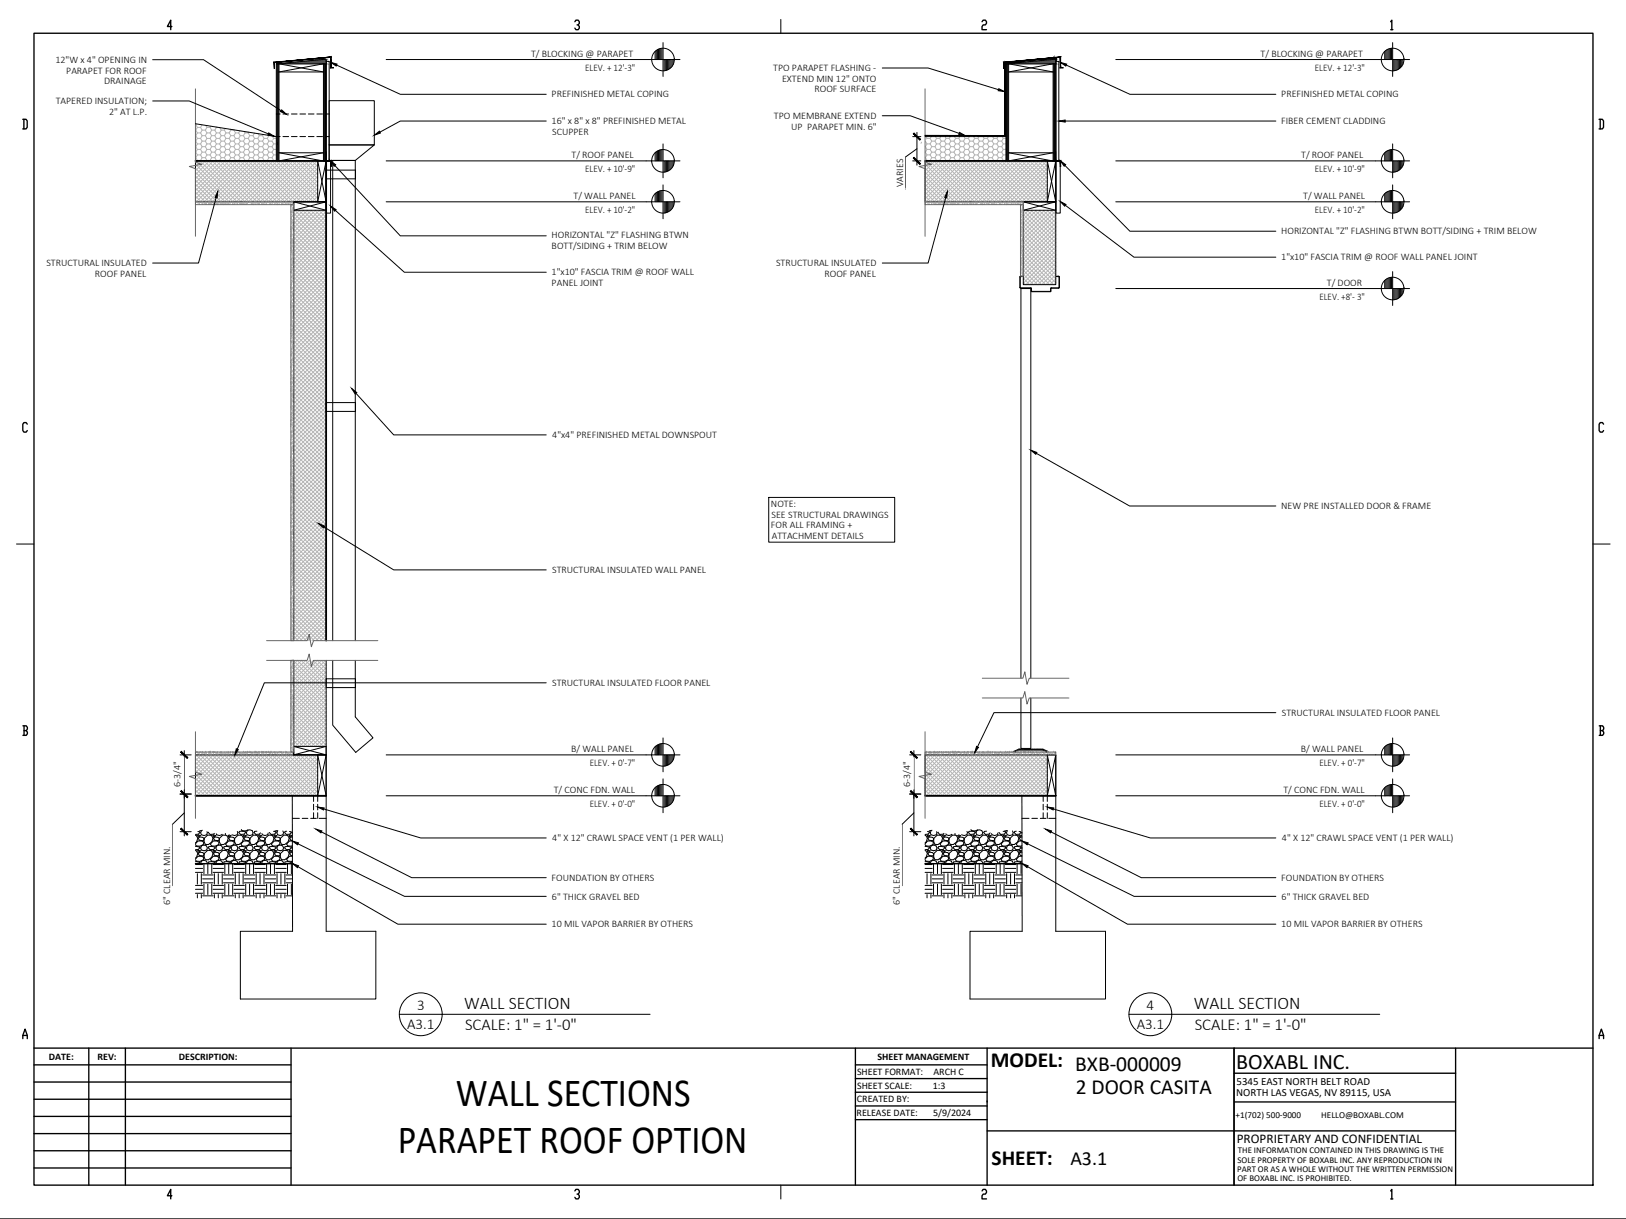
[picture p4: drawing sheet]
<svg xmlns="http://www.w3.org/2000/svg" width="610mm" height="457mm" viewBox="0 0 610 457" stroke-linecap="round" stroke-linejoin="round" font-family="sans-serif">
<defs><g id="words">
<g font-size="15">
<text x="170.9" y="414.7">WALL SECTIONS</text>
<text x="149.1" y="432.3">PARAPET ROOF OPTION</text>
</g>
<text font-size="8.3" x="463.4" y="400.9">BOXABL INC.</text>
<g font-size="8.1">
<text x="371.5" y="400">MODEL: BXB-000009</text>
<text x="403.3" y="410.4">2 DOOR CASITA</text>
<text x="371.7" y="436.8">SHEET:</text>
</g>
<text font-size="7.5" x="401.3" y="437.1">A3.1</text>
<g font-size="6.7">
<text x="174" y="378.3">WALL SECTION</text>
<text x="447.5" y="378.3">WALL SECTION</text>
</g>
<g font-size="6.3">
<text x="174.4" y="386.4">SCALE: 1&quot; = 1'-0&quot;</text>
<text x="447.9" y="386.4">SCALE: 1&quot; = 1'-0&quot;</text>
</g>
<g font-size="5.6">
<text x="156.3" y="378.9">3</text>
<text x="429.9" y="378.9">4</text>
<text x="152.6" y="385.8">A3.1</text>
<text x="426.2" y="385.8">A3.1</text>
</g>
<text font-size="5" x="463.7" y="428.9">PROPRIETARY AND CONFIDENTIAL</text>
<g font-size="4.1">
<text x="463.6" y="406.8">5345 EAST NORTH BELT ROAD</text>
<text x="463.5" y="411.2">NORTH LAS VEGAS, NV 89115, USA</text>
</g>
<g font-size="3.8">
<text x="20.8" y="23.6">12&quot;W x 4&quot; OPENING IN</text>
<text x="199.1" y="21.3">T/ BLOCKING @ PARAPET</text>
<text x="472.6" y="21.3">T/ BLOCKING @ PARAPET</text>
<text x="24.8" y="27.6">PARAPET FOR ROOF</text>
<text x="219.4" y="26.6">ELEV. + 12'-3&quot;</text>
<text x="289.9" y="26.7">TPO PARAPET FLASHING -</text>
<text x="493" y="26.6">ELEV. + 12'-3&quot;</text>
<text x="39.1" y="31.6">DRAINAGE</text>
<text x="293.2" y="30.7">EXTEND MIN 12&quot; ONTO</text>
<text x="305.4" y="34.7">ROOF SURFACE</text>
<text x="20.9" y="39.1">TAPERED INSULATION;</text>
<text x="206.8" y="36.6">PREFINISHED METAL COPING</text>
<text x="480.4" y="36.6">PREFINISHED METAL COPING</text>
<text x="40.9" y="43.1">2&quot; AT L.P.</text>
<text x="206.8" y="46.6">16&quot; x 8&quot; x 8&quot; PREFINISHED METAL</text>
<text x="290.2" y="44.6">TPO MEMBRANE EXTEND</text>
<text x="480.4" y="46.6">FIBER CEMENT CLADDING</text>
<text x="207" y="50.6">SCUPPER</text>
<text x="296.6" y="48.6">UP PARAPET MIN. 6&quot;</text>
<text x="214.3" y="59.4">T/ ROOF PANEL</text>
<text x="487.8" y="59.4">T/ ROOF PANEL</text>
<text x="219.4" y="64.6">ELEV. + 10'-9&quot;</text>
<text x="493" y="64.6">ELEV. + 10'-9&quot;</text>
<text x="338.6" y="70.2" transform="rotate(-90 338.6 70.2)">VARIES</text>
<text x="215" y="74.7">T/ WALL PANEL</text>
<text x="488.6" y="74.7">T/ WALL PANEL</text>
<text x="219.4" y="79.9">ELEV. + 10'-2&quot;</text>
<text x="493" y="79.9">ELEV. + 10'-2&quot;</text>
<text x="206.8" y="89.4">HORIZONTAL &quot;Z&quot; FLASHING BTWN</text>
<text x="480.4" y="87.8">HORIZONTAL &quot;Z&quot; FLASHING BTWN BOTT/SIDING + TRIM BELOW</text>
<text x="206.8" y="93.5">BOTT/SIDING + TRIM BELOW</text>
<text x="17.4" y="99.8">STRUCTURAL INSULATED</text>
<text x="291" y="99.8">STRUCTURAL INSULATED</text>
<text x="480.4" y="97.5">1&quot;x10&quot; FASCIA TRIM @ ROOF WALL PANEL JOINT</text>
<text x="35.6" y="103.8">ROOF PANEL</text>
<text x="206.8" y="103.3">1&quot;x10&quot; FASCIA TRIM @ ROOF WALL</text>
<text x="206.8" y="107.3">PANEL JOINT</text>
<text x="309.1" y="103.8">ROOF PANEL</text>
<text x="497.5" y="107.2">T/ DOOR</text>
<text x="494.7" y="112.5">ELEV. +8'- 3&quot;</text>
<text x="207.1" y="164.3">4&quot;x4&quot; PREFINISHED METAL DOWNSPOUT</text>
<text x="289.1" y="190.2">NOTE:</text>
<text x="480.4" y="191">NEW PRE INSTALLED DOOR &amp; FRAME</text>
<text x="289.3" y="194.2">SEE STRUCTURAL DRAWINGS</text>
<text x="289.1" y="198.1">FOR ALL FRAMING +</text>
<text x="289.3" y="202.1">ATTACHMENT DETAILS</text>
<text x="207" y="214.9">STRUCTURAL INSULATED WALL PANEL</text>
<text x="207" y="257.3">STRUCTURAL INSULATED FLOOR PANEL</text>
<text x="480.6" y="268.5">STRUCTURAL INSULATED FLOOR PANEL</text>
<text x="214.2" y="282.1">B/ WALL PANEL</text>
<text x="221.1" y="287.4">ELEV. + 0'-7&quot;</text>
<text x="487.7" y="282.1">B/ WALL PANEL</text>
<text x="494.7" y="287.4">ELEV. + 0'-7&quot;</text>
<text x="67.6" y="295.3" transform="rotate(-90 67.6 295.3)">6-3/4&quot;</text>
<text x="207.6" y="297.5">T/ CONC FDN. WALL</text>
<text x="341.2" y="295.3" transform="rotate(-90 341.2 295.3)">6-3/4&quot;</text>
<text x="481.2" y="297.5">T/ CONC FDN. WALL</text>
<text x="221.1" y="302.7">ELEV. + 0'-0&quot;</text>
<text x="494.7" y="302.7">ELEV. + 0'-0&quot;</text>
<text x="207.1" y="315.3">4&quot; X 12&quot; CRAWL SPACE VENT (1 PER WALL)</text>
<text x="480.6" y="315.3">4&quot; X 12&quot; CRAWL SPACE VENT (1 PER WALL)</text>
<text x="206.8" y="330.4">FOUNDATION BY OTHERS</text>
<text x="480.4" y="330.4">FOUNDATION BY OTHERS</text>
<text x="63.8" y="339.4" transform="rotate(-90 63.8 339.4)">6&quot; CLEAR MIN.</text>
<text x="206.9" y="337.4">6&quot; THICK GRAVEL BED</text>
<text x="337.4" y="339.4" transform="rotate(-90 337.4 339.4)">6&quot; CLEAR MIN.</text>
<text x="480.5" y="337.4">6&quot; THICK GRAVEL BED</text>
<text x="206.8" y="347.8">10 MIL VAPOR BARRIER BY OTHERS</text>
<text x="480.4" y="347.8">10 MIL VAPOR BARRIER BY OTHERS</text>
<text x="18.3" y="397.4">DATE:</text>
<text x="36.6" y="397.4">REV:</text>
<text x="67.1" y="397.4">DESCRIPTION:</text>
<text x="329" y="397.4">SHEET MANAGEMENT</text>
<text x="321.3" y="403.1">SHEET FORMAT:</text>
<text x="350" y="403.1">ARCH C</text>
<text x="321.3" y="413.4">CREATED BY:</text>
<text x="321.3" y="408.3">SHEET SCALE:</text>
<text x="349.7" y="408.3">1:3</text>
<text x="321.1" y="418.6">RELEASE DATE:</text>
<text x="349.8" y="418.5">5/9/2024</text>
</g>
<g font-size="3.4">
<text x="463.3" y="419.5">+1(702) 500-9000</text>
<text x="495.4" y="419.3">HELLO@BOXABL.COM</text>
</g>
<g font-size="3.3">
<text x="464" y="436">SOLE PROPERTY OF BOXABL INC. ANY REPRODUCTION IN</text>
<text x="464.1" y="432.5">THE INFORMATION CONTAINED IN THIS DRAWING IS THE</text>
<text x="463.8" y="439.5">PART OR AS A WHOLE WITHOUT THE WRITTEN PERMISSION</text>
<text x="463.9" y="443.1">OF BOXABL INC. IS PROHIBITED.</text>
</g>
</g></defs>
<!-- layer: PATT -->
<g fill="none" stroke="#b3b3b3" stroke-width=".37">
<path d="M73.3 46.8h.1M73.3 48.8h.1M73.3 50.9h.1M73.3 52.9h.1M73.3 55h.1M73.3 57.1h.1M73.3 59.1h.1M73.4 59.1l.6 1.1M73.4 57.1l.6 1M73.4 55l.6 1M73.4 52.9l.6 1.1M73.4 50.9l.6 1"/>
<path d="M73.4 48.8l.6 1M73.4 46.8l.6 1M73.6 46.5l-.2 .3M74 47.8h1.2M74 49.8h1.2M74 51.9h1.2M74 54h1.2M74 56h1.2M74 58.1h1.2M74 47.8l-.6 1M74 49.8l-.6 1.1M74 51.9l-.6 1"/>
<path d="M74 54l-.6 1M74 56l-.6 1.1M74 58.1l-.6 1M75.2 58.1l.6 1M75.2 56l.6 1.1M75.2 54l.6 1M75.2 51.9l.6 1M75.2 49.8l.6 1.1M75.2 47.8l.6 1M75.8 46.8l-.6 1M75.8 48.8h1.2M75.8 50.9h1.2"/>
<path d="M75.8 52.9h1.2M75.8 55h1.2M75.8 57.1h1.2M75.8 59.1h1.2M75.8 48.8l-.6 1M75.8 50.9l-.6 1M75.8 52.9l-.6 1.1M75.8 55l-.6 1M75.8 57.1l-.6 1M75.8 59.1l-.6 1.1M77 59.1l.6 1.1M77 57.1l.6 1"/>
<path d="M77 55l.6 1M77 52.9l.6 1.1M77 50.9l.6 1M77 48.8l.6 1M77.1 47l.5 .8M77.6 47.8h1.2M77.6 49.8h1.2M77.6 51.9h1.2M77.6 54h1.2M77.6 56h1.2M77.6 58.1h1.2M77.6 47.8l-.6 1"/>
<path d="M77.6 49.8l-.6 1.1M77.6 51.9l-.6 1M77.6 54l-.6 1M77.6 56l-.6 1.1M77.6 58.1l-.6 1M78.8 58.1l.6 1M78.8 56l.6 1.1M78.8 54l.6 1M78.8 51.9l.6 1M78.8 49.8l.6 1.1M78.8 47.8l.6 1M79 47.3l-.2 .5"/>
<path d="M79.4 48.8h1.1M79.4 50.9h1.1M79.4 52.9h1.1M79.4 55h1.1M79.4 57.1h1.1M79.4 59.1h1.1M79.4 48.8l-.6 1M79.4 50.9l-.6 1M79.4 52.9l-.6 1.1M79.4 55l-.6 1M79.4 57.1l-.6 1M79.4 59.1l-.6 1.1"/>
<path d="M80.5 59.1l.6 1.1M80.5 57.1l.6 1M80.5 55l.6 1M80.5 52.9l.6 1.1M80.5 50.9l.6 1M80.5 48.8l.6 1M81.1 47.6v.2M81.1 47.8h.8M81.1 49.8h1.2M81.1 51.9h1.2M81.1 54h1.2M81.1 56h1.2"/>
<path d="M81.1 58.1h1.2M81.1 47.8l-.6 1M81.1 49.8l-.6 1.1M81.1 51.9l-.6 1M81.1 54l-.6 1M81.1 56l-.6 1.1M81.1 58.1l-.6 1M82.3 58.1l.6 1M82.3 56l.6 1.1M82.3 54l.6 1M82.3 51.9l.6 1M82.3 49.8l.6 1.1"/>
<path d="M82.4 47.9l.5 .9M82.9 48.8h1.2M82.9 50.9h1.2M82.9 52.9h1.2M82.9 55h1.2M82.9 57.1h1.2M82.9 59.1h1.2M82.9 48.8l-.6 1M82.9 50.9l-.6 1M82.9 52.9l-.6 1.1M82.9 55l-.6 1M82.9 57.1l-.6 1"/>
<path d="M82.9 59.1l-.6 1.1M84.1 59.1l.6 1.1M84.1 57.1l.6 1M84.1 55l.6 1M84.1 52.9l.6 1.1M84.1 50.9l.6 1M84.1 48.8l.6 1M84.5 48.2l-.4 .6M84.7 49.8h1.2M84.7 51.9h1.2M84.7 54h1.2M84.7 56h1.2"/>
<path d="M84.7 58.1h1.2M84.7 49.8l-.6 1.1M84.7 51.9l-.6 1M84.7 54l-.6 1M84.7 56l-.6 1.1M84.7 58.1l-.6 1M85.9 58.1l.6 1M85.9 56l.6 1.1M85.9 54l.6 1M85.9 51.9l.6 1M85.9 49.8l.6 1.1M86.3 48.5l.2 .3"/>
<path d="M86.5 48.8h1.2M86.5 50.9h1.2M86.5 52.9h1.2M86.5 55h1.2M86.5 57.1h1.2M86.5 59.1h1.2M86.5 48.8l-.6 1M86.5 50.9l-.6 1M86.5 52.9l-.6 1.1M86.5 55l-.6 1M86.5 57.1l-.6 1M86.5 59.1l-.6 1.1"/>
<path d="M87.7 59.1l.6 1.1M87.7 57.1l.6 1M87.7 55l.6 1M87.7 52.9l.6 1.1M87.7 50.9l.6 1M87.7 48.8l.6 1M87.8 48.7l-.1 .1M88.3 49.8h1.2M88.3 51.9h1.2M88.3 54h1.2M88.3 56h1.2M88.3 58.1h1.2"/>
<path d="M88.3 49.8l-.6 1.1M88.3 51.9l-.6 1M88.3 54l-.6 1M88.3 56l-.6 1.1M88.3 58.1l-.6 1M89.5 58.1l.6 1M89.5 56l.6 1.1M89.5 54l.6 1M89.5 51.9l.6 1M89.5 49.8l.6 1.1M89.9 49.1l-.4 .7M90.1 50.9h1.2"/>
<path d="M90.1 52.9h1.2M90.1 55h1.2M90.1 57.1h1.2M90.1 59.1h1.2M90.1 50.9l-.6 1M90.1 52.9l-.6 1.1M90.1 55l-.6 1M90.1 57.1l-.6 1M90.1 59.1l-.6 1.1M91.3 59.1l.6 1.1M91.3 57.1l.6 1M91.3 55l.6 1"/>
<path d="M91.3 52.9l.6 1.1M91.3 50.9l.6 1M91.5 49.3l.4 .5M91.9 49.8h1.1M91.9 51.9h1.1M91.9 54h1.1M91.9 56h1.1M91.9 58.1h1.1M91.9 49.8l-.6 1.1M91.9 51.9l-.6 1M91.9 54l-.6 1M91.9 56l-.6 1.1"/>
<path d="M91.9 58.1l-.6 1M93 58.1l.6 1M93 56l.6 1.1M93 54l.6 1M93 51.9l.6 1M93 49.8l.6 1.1M93.2 49.6l-.2 .2M93.6 50.9h1.2M93.6 52.9h1.2M93.6 55h1.2M93.6 57.1h1.2M93.6 59.1h1.2"/>
<path d="M93.6 50.9l-.6 1M93.6 52.9l-.6 1.1M93.6 55l-.6 1M93.6 57.1l-.6 1M93.6 59.1l-.6 1.1M94.8 59.1l.6 1.1M94.8 57.1l.6 1M94.8 55l.6 1M94.8 52.9l.6 1.1M94.8 50.9l.6 1M95.4 49.9l-.6 1M95.4 51.9h1.2"/>
<path d="M95.4 54h1.2M95.4 56h1.2M95.4 58.1h1.2M95.4 51.9l-.6 1M95.4 54l-.6 1M95.4 56l-.6 1.1M95.4 58.1l-.6 1M96.6 58.1l.6 1M96.6 56l.6 1.1M96.6 54l.6 1M96.6 51.9l.6 1M96.8 50.1l.4 .8"/>
<path d="M97.2 50.9h1.2M97.2 52.9h1.2M97.2 55h1.2M97.2 57.1h1.2M97.2 59.1h1.2M97.2 50.9l-.6 1M97.2 52.9l-.6 1.1M97.2 55l-.6 1M97.2 57.1l-.6 1M97.2 59.1l-.6 1.1M98.4 59.1l.6 1.1M98.4 57.1l.6 1"/>
<path d="M98.4 55l.6 1M98.4 52.9l.6 1.1M98.4 50.9l.6 1M98.7 50.4l-.3 .5M99 51.9h1.2M99 54h1.2M99 56h1.2M99 58.1h1.2M99 51.9l-.6 1M99 54l-.6 1M99 56l-.6 1.1M99 58.1l-.6 1"/>
<path d="M100.2 58.1l.6 1M100.2 56l.6 1.1M100.2 54l.6 1M100.2 51.9l.6 1M100.7 50.8l.1 .1M100.8 50.9h.7M100.8 52.9h1.2M100.8 55h1.2M100.8 57.1h1.2M100.8 59.1h1.2M100.8 50.9l-.6 1M100.8 52.9l-.6 1.1"/>
<path d="M100.8 55l-.6 1M100.8 57.1l-.6 1M100.8 59.1l-.6 1.1M102 59.1l.6 1.1M102 57.1l.6 1M102 55l.6 1M102 52.9l.6 1.1M102 51l.6 .9M102 52.8v.1M102.6 51.9h1M102.6 54h1.2M102.6 56h1"/>
<path d="M102.6 58.1h1M102.6 51.9l-.3 .4M102.6 54l-.6 1M102.6 56l-.6 1.1M102.6 58.1l-.6 1M103.8 54l.1 .2M104.2 53.2l-.4 .8M345.5 53.3l-.2 .5M346.8 55h.1M346.8 57.1h.1M346.8 59.1h.1M346.9 59.1l.6 1.1"/>
<path d="M346.9 57.1l.6 1M346.9 55l.6 1M347 53.1l.5 .9M347.1 51.2l.4 .7M347.5 51.9h1.2M347.5 54h1.2M347.5 56h1.2M347.5 58.1h1.2M347.5 51.9l-.1 .2M347.5 54l-.6 1M347.5 56l-.6 1.1M347.5 58.1l-.6 1"/>
<path d="M348.7 58.1l.6 1M348.7 56l.6 1.1M348.7 54l.6 1M348.7 51.9l.5 .8M349.1 51.2l-.4 .7M349.2 52.7l.1 .2M349.3 52.9h1.2M349.3 55h1.2M349.3 57.1h1.2M349.3 59.1h1.2M349.3 52.9l-.6 1.1M349.3 55l-.6 1"/>
<path d="M349.3 57.1l-.6 1M349.3 59.1l-.6 1.1M350.5 59.1l.6 1.1M350.5 57.1l.6 1M350.5 55l.6 1M350.5 52.9l.6 1.1M350.7 51.2l.4 .7M351.1 51.9h1.2M351.1 54h1.2M351.1 56h1.2M351.1 58.1h1.2M351.1 51.9l-.6 1"/>
<path d="M351.1 54l-.6 1M351.1 56l-.6 1.1M351.1 58.1l-.6 1M352.3 58.1l.6 1M352.3 56l.6 1.1M352.3 54l.6 1M352.3 51.9l.6 1M352.7 51.2l-.4 .7M352.9 52.9h1.2M352.9 55h1.2M352.9 57.1h1.2M352.9 59.1h1.2"/>
<path d="M352.9 52.9l-.6 1.1M352.9 55l-.6 1M352.9 57.1l-.6 1M352.9 59.1l-.6 1.1M354.1 59.1l.6 1.1M354.1 57.1l.6 1M354.1 55l.6 1M354.1 52.9l.6 1.1M354.3 51.2l.4 .7M354.7 51.9h1.2M354.7 54h1.2M354.7 56h1.2"/>
<path d="M354.7 58.1h1.2M354.7 51.9l-.6 1M354.7 54l-.6 1M354.7 56l-.6 1.1M354.7 58.1l-.6 1M355.9 58.1l.6 1M355.9 56l.6 1.1M355.9 54l.6 1M355.9 51.9l.6 1M356.3 51.2l-.4 .7M356.5 52.9h1.2M356.5 55h1.2"/>
<path d="M356.5 57.1h1.2M356.5 59.1h1.2M356.5 52.9l-.6 1.1M356.5 55l-.6 1M356.5 57.1l-.6 1M356.5 59.1l-.6 1.1M357.7 59.1l.6 1.1M357.7 57.1l.6 1M357.7 55l.6 1M357.7 52.9l.6 1.1M357.9 51.2l.4 .7M358.3 51.9h1.2"/>
<path d="M358.3 54h1.2M358.3 56h1.2M358.3 58.1h1.2M358.3 51.9l-.6 1M358.3 54l-.6 1M358.3 56l-.6 1.1M358.3 58.1l-.6 1M359.5 58.1l.5 1M359.5 56l.5 1.1M359.5 54l.5 1M359.5 51.9l.5 1M359.9 51.2l-.4 .7"/>
<path d="M360 52.9h1.2M360 55h1.2M360 57.1h1.2M360 59.1h1.2M360 52.9l-.5 1.1M360 55l-.5 1M360 57.1l-.5 1M360 59.1l-.5 1.1M361.2 59.1l.6 1.1M361.2 57.1l.6 1M361.2 55l.6 1M361.2 52.9l.6 1.1"/>
<path d="M361.4 51.2l.4 .7M361.8 51.9h1.2M361.8 54h1.2M361.8 56h1.2M361.8 58.1h1.2M361.8 51.9l-.6 1M361.8 54l-.6 1M361.8 56l-.6 1.1M361.8 58.1l-.6 1M363 58.1l.6 1M363 56l.6 1.1M363 54l.6 1"/>
<path d="M363 51.9l.6 1M363.4 51.2l-.4 .7M363.6 52.9h1.2M363.6 55h1.2M363.6 57.1h1.2M363.6 59.1h1.2M363.6 52.9l-.6 1.1M363.6 55l-.6 1M363.6 57.1l-.6 1M363.6 59.1l-.6 1.1M364.8 59.1l.6 1.1M364.8 57.1l.6 1"/>
<path d="M364.8 55l.6 1M364.8 52.9l.6 1.1M365 51.2l.4 .7M365.4 51.9h1.2M365.4 54h1.2M365.4 56h1.2M365.4 58.1h1.2M365.4 51.9l-.6 1M365.4 54l-.6 1M365.4 56l-.6 1.1M365.4 58.1l-.6 1M366.6 58.1l.6 1"/>
<path d="M366.6 56l.6 1.1M366.6 54l.6 1M366.6 51.9l.6 1M367 51.2l-.4 .7M367.2 52.9h1.2M367.2 55h1.2M367.2 57.1h1.2M367.2 59.1h1.2M367.2 52.9l-.6 1.1M367.2 55l-.6 1M367.2 57.1l-.6 1M367.2 59.1l-.6 1.1"/>
<path d="M368.4 59.1l.6 1.1M368.4 57.1l.6 1M368.4 55l.6 1M368.4 52.9l.6 1.1M368.6 51.2l.4 .7M369 51.9h1.2M369 54h1.2M369 56h1.2M369 58.1h1.2M369 51.9l-.6 1M369 54l-.6 1M369 56l-.6 1.1"/>
<path d="M369 58.1l-.6 1M370.2 58.1l.6 1M370.2 56l.6 1.1M370.2 54l.6 1M370.2 51.9l.6 1M370.6 51.2l-.4 .7M370.8 52.9h1.2M370.8 55h1.2M370.8 57.1h1.2M370.8 59.1h1.2M370.8 52.9l-.6 1.1M370.8 55l-.6 1"/>
<path d="M370.8 57.1l-.6 1M370.8 59.1l-.6 1.1M372 59.1l.6 1.1M372 57.1l.6 1M372 55l.6 1M372 52.9l.6 1.1M372.2 51.2l.4 .7M372.6 51.9h1.1M372.6 54h1.1M372.6 56h1.1M372.6 58.1h1.1M372.6 51.9l-.6 1"/>
<path d="M372.6 54l-.6 1M372.6 56l-.6 1.1M372.6 58.1l-.6 1M373.7 58.1l.6 1M373.7 56l.6 1.1M373.7 54l.6 1M373.7 51.9l.6 1M374.1 51.2l-.4 .7M374.3 52.9h1.2M374.3 55h1.2M374.3 57.1h1.2M374.3 59.1h1.2"/>
<path d="M374.3 52.9l-.6 1.1M374.3 55l-.6 1M374.3 57.1l-.6 1M374.3 59.1l-.6 1.1M375.5 59.1l.6 1.1M375.5 57.1l.6 1M375.5 55l.6 1M375.5 52.9l.6 1.1M375.7 51.2l.4 .7M376.1 51.9h1M376.1 54h1M376.1 56h1"/>
<path d="M376.1 58.1h1M376.1 51.9l-.6 1M376.1 54l-.6 1M376.1 56l-.6 1.1M376.1 58.1l-.6 1M73.3 75l.6 .7M73.3 73.5l2.1 2.2M73.3 72l3.6 3.7M73.3 70.5l5.1 5.2M73.3 69l6.6 6.7M73.3 67.5l8.1 8.2M73.3 66l9.6 9.7"/>
<path d="M73.3 64.6l11.1 11.1M73.3 63.1l12.6 12.6M73.3 61.6l14.1 14.1M73.5 75.9h.1M73.6 60.3l15.3 15.4M73.6 75.7h.1M73.9 75.9h.1M74 75.9h.1M74 60.3l-.7 .8M74 60.2h1.2M74 60.2l-.1 .1M74.2 76.2h.1"/>
<path d="M74.4 76.3h.1M74.8 76.6h.1M74.8 76.1h.1M75 60.3l15.4 15.4M75.2 60.2l.1 .1M75.3 75.9h.1M75.5 60.3l-2.2 2.3M75.7 76.2h.1M75.8 76.3h.1M75.8 76.5h.1M75.9 75.8h.1M76.5 76.2h.1"/>
<path d="M76.5 76.3h.1M76.5 60.3l15.4 15.4M76.7 76.4h.1M77 60.3l-3.7 3.8M77 76.6h.1M77.1 75.8h.1M77.2 76.4h.1M77.3 76.7h.1M77.4 76.4h.1M77.6 60.2h1.2M77.6 60.2l-.1 .1M78 60.3l15.4 15.4"/>
<path d="M78.2 75.8h.1M78.2 76.7h.1M78.2 76.5h.1M78.4 76h.1M78.5 60.3l-5.2 5.3M78.6 75.7h.1M78.6 76.5h.1M78.6 76.6h.1M78.8 76.3h.1M78.8 60.2v.1M78.9 75.8h.1M79 76.6h.1"/>
<path d="M79.1 76.6h.1M79.3 76.7h.1M79.5 60.3l15.4 15.4M79.7 75.9h.1M79.9 76.7h.1M80 60.3l-6.7 6.8M80 76.6h.1M80 75.8h.1M80 75.9h.1M80.1 76.5h.1M80.5 75.9h.1M80.6 76h.1"/>
<path d="M80.9 76.6h.1M81 60.3l15.4 15.4M81 76.3h.1M81.1 60.2h1.2M81.1 60.2l-.1 .1M81.3 76.5h.1M81.4 75.9h.1M81.5 76.1h.1M81.5 76.6h.1M81.5 76.7h.1M81.5 60.3l-8.2 8.3M81.6 76.7h.1"/>
<path d="M81.8 76.5h.1M82.3 76.2h.1M82.3 60.2l.1 .1M82.5 60.3l15.4 15.4M82.7 76.5h.1M82.8 75.9h.1M82.9 75.9h.1M82.9 76h.1M82.9 76.6h.1M83 76.1h.1M83 60.3l-9.7 9.7M83.2 76.3h.1"/>
<path d="M83.3 76.3h.1M83.6 76.5h.1M83.7 76.7h.1M84 76.4h.1M84 60.3l15.4 15.4M84.3 76h.1M84.3 76.7h.1M84.5 60.3l-11.2 11.2M84.5 76.4h.1M84.7 60.2h1.2M84.7 60.2l-.1 .1M84.8 76.5h.1"/>
<path d="M85 75.9h.1M85.4 76.4h.1M85.5 76.6h.1M85.5 75.8h.1M85.5 60.3l15.4 15.4M85.6 76.4h.1M85.7 76.6h.1M85.7 76h.1M85.7 76.2h.1M85.9 76.6h.1M85.9 60.2l.1 .1M86 60.3l-12.7 12.7"/>
<path d="M86.3 76.3h.1M86.4 75.9h.1M87 60.3l15.4 15.4M87.1 76.1h.1M87.2 76.3h.1M87.2 76h.1M87.3 76.6h.1M87.4 76h.1M87.5 60.3l-14.2 14.2M87.6 76.2h.1M87.9 76.4h.1M88.1 76.1h.1"/>
<path d="M88.1 76.3h.1M88.3 60.2h1.2M88.3 60.2l-.1 .1M88.5 60.3l15.4 15.4M88.5 76.1h.1M88.6 76.3h.1M88.9 76.2h.1M89 60.3l-15.4 15.4M89 76.2h.1M89.1 76.5h.1M89.3 75.8h.1M89.5 60.2l.1 .1"/>
<path d="M89.6 76h.1M89.8 76.3h.1M89.9 76.2h.1M90 76.2h.1M90 60.3l15.4 15.4M90.2 76.5h.1M90.4 76.6h.1M90.5 60.3l-15.4 15.4M90.6 76.5h.1M90.8 76.2h.1M90.9 76.4h.1M91.3 75.7h.1"/>
<path d="M91.4 76.3h.1M91.4 76.4h.1M91.5 76.6h.1M91.5 60.3l15.3 15.4M91.7 76.1h.1M91.9 60.2h1.1M91.9 60.2l-.1 .1M91.9 76.1h.1M92 60.3l-15.4 15.4M92.1 76.2h.1M92.2 75.8h.1M92.3 76.7h.1"/>
<path d="M92.5 76.5h.1M92.6 76.1h.1M92.7 76.3h.1M92.8 75.7h.1M92.8 76.3h.1M93 60.3l15.4 15.4M93 75.9h.1M93 60.2l.2 .1M93.5 60.3l-15.4 15.4M93.5 76h.1M93.6 75.7h.1M93.8 76.1h.1"/>
<path d="M93.9 75.9h.1M94.2 76.1h.1M94.2 76.4h.1M94.2 76.5h.1M94.4 76h.1M94.5 76.3h.1M94.5 60.3l15.4 15.4M94.7 76.2h.1M94.8 76.6h.1M95 60.3l-15.4 15.4M95 76.7h.1M95.3 75.9h.1"/>
<path d="M95.4 60.2h1.2M95.4 60.2l-.1 .1M95.6 76.3h.1M95.6 75.7h.1M95.6 75.8h.1M95.7 76.5h.1M95.9 75.7h.1M96 60.3l15.3 15.4M96.2 75.9h.1M96.3 76.2h.1M96.4 76.4h.1M96.5 60.3l-15.4 15.4"/>
<path d="M96.5 76.2h.1M96.6 60.2l.1 .1M96.7 76.3h.1M97 75.8h.1M97.1 76.6h.1M97.1 76.5h.1M97.1 75.9h.1M97.3 76.5h.1M97.5 60.3l15.3 15.4M98 75.8h.1M98 60.3l-15.4 15.4M98 75.9h.1"/>
<path d="M98.1 76.1h.1M98.1 76.6h.1M98.2 75.8h.1M98.4 75.9h.1M98.5 75.8h.1M98.5 76h.1M98.5 76.6h.1M98.8 76.2h.1M98.8 75.9h.1M98.9 76.7h.1M98.9 75.8h.1M99 60.3l15.3 15.4"/>
<path d="M99 60.2h1.2M99 60.2l-.1 .1M99.4 76.6h.1M99.4 60.3l-15.3 15.4M99.6 76h.1M99.8 75.8h.1M99.9 76h.1M99.9 75.9h.1M99.9 76.6h.1M100.2 60.2l.1 .1M100.5 76.1h.1M100.5 75.8h.1"/>
<path d="M100.5 60.3l15.3 15.4M100.7 75.7h.1M100.9 60.3l-15.3 15.4M101.1 76.3h.1M101.3 76.4h.1M101.3 76h.1M101.3 76.1h.1M101.3 76.7h.1M101.4 76.2h.1M101.6 76.7h.1M101.6 75.7h.1M101.7 76h.1"/>
<path d="M102 60.3l15.3 15.4M102.2 76.3h.1M102.6 60.2l-15.5 15.5M102.6 60.2h1M102.7 76.1h.1M102.8 75.9h.1M103 76h.1M103 76.4h.1M103.4 76.3h.1M103.5 60.3l15.3 15.4M103.5 75.9h.1M103.9 76.5h.1"/>
<path d="M103.9 76.7h.1M103.9 60.3l-15.3 15.4M104.1 76.1h.1M104.2 76.2h.1M104.6 75.8h.1M104.7 76.6h.1M105 60.3l14.1 14.2M105.1 75.9h.1M105.3 75.8h.1M105.4 75.9h.1M105.4 60.3l-15.3 15.4M105.5 76.7h.1"/>
<path d="M105.6 76.2h.1M105.7 76.3h.1M105.9 76.5h.1M106.3 76h.1M106.4 76.7h.1M106.5 60.3l12.6 12.7M106.9 60.3l-15.3 15.4M107 76.2h.1M107 76.3h.1M107.1 75.7h.1M107.1 76.1h.1M107.3 76.7h.1"/>
<path d="M107.4 75.9h.1M107.6 76.1h.1M107.9 76.2h.1M107.9 76.4h.1M108 60.3l11.1 11.2M108.2 76.6h.1M108.4 76.3h.1M108.4 60.3l-15.3 15.4M108.8 76.3h.1M109.1 77.6h.1M109.1 79.8h.1M109.1 76.6h.1"/>
<path d="M109.3 75.7h.1M109.3 79.5h.1M109.4 77.2h.1M109.5 60.3l9.6 9.7M109.5 79.7h.1M109.5 79.3h.1M109.6 79.9h.1M109.6 78.9h.1M109.7 76h.1M109.7 78.4h.1M109.7 76.5h.1M109.7 77h.1"/>
<path d="M109.7 79.9h.1M109.7 78h.1M109.7 78.9h.1M109.8 76.3h.1M109.8 76.5h.1M109.8 77.2h.1M109.8 77h.1M109.9 60.3l-15.3 15.4M109.9 76.9h.1M110 77.7h.1M110 78.7h.1M110 76.6h.1"/>
<path d="M110 79.5h.1M110.1 79.9l12.2 12.2M110.6 78.9l11.7 11.7M110.8 78.9l-.7 .6M111 60.3l8.1 8.2M111.4 60.3l-15.3 15.4M112.1 78.9l10.2 10.2M112.3 78.9l-2.2 2.1M112.5 60.3l6.6 6.7M112.9 60.3l-15.3 15.4M113.5 78.9l8.8 8.7M113.7 78.9l-3.6 3.6"/>
<path d="M114 60.3l5.1 5.2M114.4 60.3l-15.3 15.4M115 78.9l7.3 7.2M115.3 78.9l-5.2 5.1M115.5 60.3l3.6 3.7M115.9 60.3l-15.3 15.4M116.5 78.9l5.8 5.7M116.8 78.9l-6.7 6.6M116.9 60.3l2.2 2.2M117.4 60.3l-15.3 15.4M118 78.9l4.3 4.2M118.3 78.9l-8.2 8.1"/>
<path d="M118.4 60.3l.7 .7M118.9 60.3l-15.3 15.4M119.1 61.6l-14 14.1M119.1 63.1l-12.5 12.6M119.1 64.6l-11 11.1M119.1 66.1l-9.5 9.6M119.1 67.6l-8.1 8.1M119.1 69.1l-6.6 6.6M119.1 70.6l-5.1 5.1M119.1 72.1l-3.6 3.6M119.1 73.6l-2.1 2.1M119.1 75.1l-.6 .6"/>
<path d="M119.5 78.9l2.8 2.7M119.7 78.9l-9.6 9.6M121 78.9l1.3 1.2M121.2 78.9l-11.1 11.1M122.3 79.3l-12.2 12.2M346.8 63.1l12.7 12.6M346.8 75l.7 .7M346.8 73.5l2.2 2.2M346.8 72l3.7 3.7M346.8 70.5l5.2 5.2M346.8 69l6.7 6.7M346.8 67.5l8.1 8.2"/>
<path d="M346.8 66l9.6 9.7M346.8 64.6l11.1 11.1M346.8 61.6l14.1 14.1M347 75.9h.1M347.1 60.3l15.3 15.4M347.2 75.7h.1M347.4 75.9h.1M347.5 75.9h.1M347.5 60.2h1.2M347.5 60.2l-.1 .1M347.6 60.3l-.8 .8M347.7 76.2h.1"/>
<path d="M347.9 76.3h.1M348.3 76.6h.1M348.4 76.1h.1M348.6 60.3l15.3 15.4M348.7 60.2l.1 .1M348.8 75.9h.1M349 60.3l-2.2 2.3M349.2 76.2h.1M349.3 76.3h.1M349.3 76.5h.1M349.4 75.8h.1M350 76.2h.1"/>
<path d="M350 76.3h.1M350.1 60.3l15.3 15.4M350.2 76.4h.1M350.5 60.3l-3.7 3.8M350.6 76.6h.1M350.6 75.8h.1M350.7 75.8h.1M350.8 76.4h.1M350.9 76.7h.1M350.9 76.4h.1M351.1 60.2h1.2M351.1 60.2l-.1 .1"/>
<path d="M351.6 60.3l15.3 15.4M351.7 75.8h.1M351.7 76.7h.1M351.8 76.5h.1M352 76h.1M352 60.3l-5.2 5.3M352.1 75.7h.1M352.2 76.5h.1M352.2 76.6h.1M352.3 76.3h.1M352.3 60.2l.1 .1M352.4 75.7h.1"/>
<path d="M352.5 75.8h.1M352.6 76.6h.1M352.7 76.6h.1M352.9 76.7h.1M353.1 60.3l15.3 15.4M353.3 75.9h.1M353.5 76.7h.1M353.5 60.3l-6.7 6.8M353.5 76.6h.1M353.6 75.8h.1M353.6 75.9h.1M353.6 76.5h.1"/>
<path d="M354 75.9h.1M354.2 76h.1M354.5 76.6h.1M354.6 76.3h.1M354.7 60.2h1.2M354.7 60.2l-.1 .1 15.3 15.4M354.8 76.5h.1M355 75.9h.1M355 76.1h.1M355 76.6h.1M355 76.7h.1M355 60.3l-8.2 8.3"/>
<path d="M355.2 76.7h.1M355.3 76.5h.1M355.8 76.2h.1M355.9 60.2l.1 .1M356.1 60.3l15.3 15.4M356.3 76.5h.1M356.3 75.9h.1M356.4 75.9h.1M356.4 76h.1M356.4 76.6h.1M356.5 76.1h.1M356.5 60.3l-9.7 9.7"/>
<path d="M356.7 76.3h.1M356.9 76.3h.1M357.2 76.5h.1M357.2 76.7h.1M357.5 76.4h.1M357.6 60.3l15.3 15.4M357.8 76h.1M357.9 76.7h.1M358 60.3l-11.2 11.2M358.1 76.4h.1M358.3 60.2h1.2M358.3 60.2l-.1 .1"/>
<path d="M358.4 76.5h.1M358.6 75.9h.1M359 76.4h.1M359 76.6h.1M359.1 75.8h.1M359.1 60.3l15.3 15.4M359.2 76.4h.1M359.2 76.6h.1M359.2 76h.1M359.3 76.2h.1M359.4 76.6h.1M359.5 60.2l-12.7 12.8"/>
<path d="M359.9 76.3h.1M359.9 75.9h.1M360.6 60.3l15.3 15.4M360.7 76.1h.1M360.8 76.3h.1M360.8 76h.1M360.8 76.6h.1M360.9 76h.1M361 60.3l-14.2 14.2M361.1 76.2h.1M361.5 76.4h.1M361.6 76.1h.1"/>
<path d="M361.7 76.3h.1M361.8 60.2h1.2M361.8 60.2l-.1 .1M362.1 60.3l15.3 15.4M362.1 76.1h.1M362.1 76.3h.1M362.5 76.2h.1M362.5 60.3l-15.3 15.4M362.6 76.2h.1M362.6 76.5h.1M362.8 75.8h.1M363 60.2l.1 .1"/>
<path d="M363.2 76h.1M363.3 76.3h.1M363.5 76.2h.1M363.6 60.3l15.3 15.4M363.7 76.5h.1M364 76.6h.1M364 60.3l-15.3 15.4M364.1 76.5h.1M364.4 76.2h.1M364.4 76.4h.1M364.8 75.7h.1M364.9 76.3h.1"/>
<path d="M364.9 76.4h.1M365 76.6h.1M365.1 60.3l15.3 15.4M365.3 76.1h.1M365.4 60.2h1.2M365.4 60.2l-.1 .1M365.5 76.1h.1M365.5 60.3l-15.3 15.4M365.7 76.2h.1M365.7 75.8h.1M365.9 76.7h.1M366 76.5h.1"/>
<path d="M366.2 76.1h.1M366.2 76.3h.1M366.3 75.7h.1M366.4 76.3h.1M366.5 60.3l15.4 15.4M366.6 75.9h.1M366.6 60.2l.1 .1M367 60.3l-15.3 15.4M367.1 76h.1M367.2 75.7h.1M367.4 76.1h.1M367.4 75.9h.1"/>
<path d="M367.7 76.1h.1M367.8 76.4h.1M367.8 76.5h.1M368 76h.1M368 76.3h.1M368 60.3l15.4 15.4M368.3 76.2h.1M368.3 76.6h.1M368.5 60.3l-15.3 15.4M368.6 76.7h.1M368.9 75.9h.1M369 60.2h1.2"/>
<path d="M369 60.2l-.1 .1M369.1 76.3h.1M369.2 75.7h.1M369.2 75.8h.1M369.2 76.5h.1M369.5 75.7h.1M369.5 60.3l15.4 15.4M369.8 75.9h.1M369.8 76.2h.1M369.9 76.4h.1M370 60.3l-15.4 15.4M370 76.2h.1"/>
<path d="M370.2 60.2l.1 .1M370.3 76.3h.1M370.6 75.8h.1M370.6 76.6h.1M370.6 76.5h.1M370.7 75.9h.1M370.8 76.5h.1M371 60.3l15.4 15.4M371.5 75.8h.1M371.5 60.3l-15.3 15.4M371.6 75.9h.1M371.6 76.1h.1"/>
<path d="M371.7 76.6h.1M371.8 75.8h.1M372 75.9h.1M372 75.8h.1M372 76h.1M372 76.6h.1M372.3 76.2h.1M372.4 75.9h.1M372.4 76.7h.1M372.5 75.8h.1M372.5 60.3l15.4 15.4M372.6 60.2h1.1"/>
<path d="M372.6 60.2l-.1 .1M372.9 76.6h.1M373 60.3l-15.3 15.4M373.1 76h.1M373.4 75.8h.1M373.4 75.9h.1M373.4 76h.1M373.5 76.6h.1M373.7 60.2l.1 .1M374 75.8h.1M374 60.3l15.4 15.4M374.1 76.1h.1"/>
<path d="M374.3 75.7h.1M374.5 60.3l-15.4 15.4M374.6 76.3h.1M374.8 76.4h.1M374.8 76h.1M374.9 76.1h.1M374.9 76.7h.1M374.9 76.2h.1M375.2 76.7h.1M375.2 75.7h.1M375.2 76h.1M375.5 60.3l15.4 15.4"/>
<path d="M375.7 76.3h.1M376 60.3l-15.4 15.4M376.1 60.2h1M376.1 60.2l-.1 .1M376.3 76.1h.1M376.3 75.9h.1M376.6 76h.1M376.6 76.4h.1M376.9 76.3h.1M377 60.3l15.4 15.4M377 75.9h.1M377.4 76.5h.1"/>
<path d="M377.5 76.7h.1M377.5 60.3l-15.4 15.4M377.7 76.1h.1M377.7 76.2h.1M378.1 75.8h.1M378.2 76.6h.1M378.5 60.3l14.1 14.2M378.6 75.9h.1M378.8 75.8h.1M378.9 75.9h.1M379 60.3l-15.4 15.4M379.1 76.7h.1"/>
<path d="M379.1 76.2h.1M379.2 76.3h.1M379.4 76.5h.1M379.8 76h.1M379.9 76.7h.1M380 60.3l12.6 12.7M380.5 60.3l-15.4 15.4M380.5 76.2h.1M380.5 76.3h.1M380.6 75.7h.1M380.7 76.1h.1M380.9 76.7h.1"/>
<path d="M380.9 75.9h.1M381.1 76.1h.1M381.5 76.2h.1M381.5 76.4h.1M381.5 60.3l11.1 11.2M381.8 76.6h.1M382 76.3h.1M382 60.3l-15.4 15.4M382.4 76.3h.1M382.6 77.5h.1M382.7 76.6h.1M382.7 79.8h.1"/>
<path d="M382.9 75.7h.1M382.9 79.5h.1M382.9 77.2h.1M383 60.3l9.6 9.7M383 79.7h.1M383 79.3h.1M383.1 79.9h.1M383.1 78.9h.1M383.2 76h.1M383.2 78.4h.1M383.2 76.5h.1M383.2 77h.1"/>
<path d="M383.2 79.9h.1M383.3 78h.1M383.3 78.9h.1M383.4 76.3h.1M383.4 76.5h.1M383.4 77.2h.1M383.4 77h.1M383.5 76.8h.1M383.5 60.3l-15.4 15.4M383.5 77.7h.1M383.5 78.6h.1M383.6 76.6h.1"/>
<path d="M383.6 79.5h.1M383.6 78.9l12.2 12.2-12.2 12.1M384.1 78.9l-.5 .4M384.5 60.3l8.1 8.2M385 60.3l-15.4 15.4M385.1 78.9l10.7 10.7-12.2 12.1M385.6 78.9l-2 1.9M386 60.3l6.6 6.7M386.5 60.3l-15.4 15.4M386.6 78.9l9.2 9.2-12.2 12.1M387.1 78.9l-3.5 3.4M387.5 60.3l5.1 5.2"/>
<path d="M388 60.3l-15.4 15.4M388.1 78.9l7.7 7.7-12.2 12.1M388.6 78.9l-5 4.9M389 60.3l3.6 3.7M389.4 60.3l-15.3 15.4M389.6 78.9l6.2 6.2-12.2 12.2M390.1 78.9l-6.5 6.4M390.5 60.3l2.1 2.2M390.9 60.3l-15.3 15.4M391.1 78.9l4.7 4.7-12.2 12.2M391.6 78.9l-8 7.9M392 60.3l.6 .7"/>
<path d="M392.5 60.3l-15.4 15.4M392.6 78.9l3.2 3.2-12.2 12.2M392.6 61.6l-14 14.1M392.6 63.1l-12.5 12.6M392.6 64.6l-11 11.1M392.6 66.1l-9.5 9.6M392.6 67.6l-8 8.1M392.6 69.1l-6.5 6.6M392.6 70.6l-5 5.1M392.6 72.1l-3.5 3.6M392.6 73.6l-2 2.1M392.6 75.1l-.5 .6"/>
<path d="M393.1 78.9l-9.5 9.4M394.1 78.9l1.7 1.7-12.2 12.2M394.6 78.9l-11 10.9M395.6 78.9l.2 .2-12.2 12.2M109.1 93.2h.1M109.1 85.2h.1M109.1 95.6h.1M109.1 90.9h.1M109.1 86.1h.1M109.1 91.2h.1M109.1 94.1h.1M109.1 88.9h.1"/>
<path d="M109.1 88.6h.1M109.1 97.6h.1M109.2 82.3h.1M109.2 87h.1M109.2 86.4h.1M109.2 81.6h.1M109.2 87.9h.1M109.2 89.8h.1M109.2 94.7h.1M109.2 88.4h.1M109.2 93h.1M109.2 88.8h.1"/>
<path d="M109.2 91.2h.1M109.2 88.1h.1M109.2 84.1h.1M109.2 89.7h.1M109.3 81.5h.1M109.3 81.8h.1M109.3 83.4h.1M109.3 87h.1M109.3 93.8h.1M109.3 88.4h.1M109.3 90.6h.1M109.3 85.2h.1"/>
<path d="M109.3 91.5h.1M109.3 85.6h.1M109.3 87.2h.1M109.4 99.5h.1M109.4 92.4h.1M109.4 80.6h.1M109.4 99.6h.1M109.4 93h.1M109.4 83.8h.1M109.4 97.2h.1M109.4 87h.1M109.4 93.3h.1"/>
<path d="M109.4 84.1h.1M109.5 86.4h.1M109.5 94.9h.1M109.5 94.2h.1M109.5 82.7h.1M109.5 88.8h.1M109.5 95.1h.1M109.5 85.6h.1M109.5 99.7h.1M109.5 98.8h.1M109.5 92.6h.1M109.5 98.3h.1"/>
<path d="M109.5 92.1h.1M109.5 90.4h.1M109.5 99.3h.1M109.5 96h.1M109.5 81.3h.1M109.6 90.6h.1M109.6 96.9h.1M109.6 85.5h.1M109.6 88.1h.1M109.6 82.7h.1M109.6 97.9h.1M109.6 97.8h.1"/>
<path d="M109.6 85.8h.1M109.6 94.7h.1M109.6 98.7h.1M109.6 91.3h.1M109.6 92.4h.1M109.6 95.5h.1M109.6 98.3h.1M109.7 83.5h.1M109.7 84.7h.1M109.7 99.6h.1M109.7 81.2h.1M109.7 90.1h.1"/>
<path d="M109.7 94.2h.1M109.7 97.1h.1M109.7 94h.1M109.7 90.5h.1M109.7 92.6h.1M109.8 95.5h.1M109.8 83.8h.1M109.8 85.6h.1M109.8 99h.1M109.8 96h.1M109.8 96.3h.1M109.8 91.2h.1"/>
<path d="M109.9 96.6h.1M109.9 97.8h.1M109.9 89.6h.1M109.9 81h.1M109.9 94.4h.1M109.9 89.8h.1M109.9 83h.1M109.9 92.6h.1M109.9 95.4h.1M109.9 92.1h.1M109.9 99.6h.1M110 88.4h.1"/>
<path d="M110 88.8h.1M110 89.8h.1M110 82.2h.1M110 87h.1M110 87.5h.1M110 96.4h.1M110.1 94.5h.1M110.1 85.2h.1M110.1 87.9h.1M110.1 80.5h.1M110.1 85.5h.1M110.1 82.9h.1"/>
<path d="M110.1 91.9h.1M110.1 81.4h.1M110.1 99.4l12.2 12.1M110.1 97.9l12.2 12.1M110.1 96.4l12.2 12.1M110.1 94.9l12.2 12.2M110.1 93.4l12.2 12.2M110.1 91.9l12.2 12.2M110.1 90.4l12.2 12.2M110.1 88.9l12.2 12.2M110.1 87.4l12.2 12.2M110.1 85.9l12.2 12.2"/>
<path d="M110.1 84.4l12.2 12.2M110.1 82.9l12.2 12.2M110.1 81.4l12.2 12.2M122.3 80.8l-12.2 12.2M122.3 82.3l-12.2 12.2M122.3 83.8l-12.2 12.2M122.3 85.3l-12.2 12.2M122.3 86.8l-12.2 12.2M122.3 88.3l-12.2 12.2M122.3 89.8l-12.2 12.2M122.3 91.3l-12.2 12.2M122.3 92.8l-12.2 12.2"/>
<path d="M122.3 94.3l-12.2 12.1M122.3 95.8l-12.2 12.2M122.3 97.3l-12.2 12.2M122.3 98.8l-12.2 12.1M382.6 93.2h.1M382.6 85.2h.1M382.6 95.6h.1M382.6 90.9h.1M382.6 86.1h.1M382.6 91.2h.1M382.6 94.1h.1M382.7 88.9h.1"/>
<path d="M382.7 88.6h.1M382.7 97.6h.1M382.7 87h.1M382.7 82.3h.1M382.7 81.6h.1M382.7 87.9h.1M382.7 89.8h.1M382.7 94.7h.1M382.7 86.4h.1M382.8 88.8h.1M382.8 88.4h.1M382.8 91.2h.1"/>
<path d="M382.8 88h.1M382.8 84.1h.1M382.8 93h.1M382.8 81.4h.1M382.8 83.4h.1M382.8 89.7h.1M382.8 81.8h.1M382.8 90.6h.1M382.8 87h.1M382.9 93.8h.1M382.9 88.4h.1M382.9 85.2h.1"/>
<path d="M382.9 91.5h.1M382.9 87.2h.1M382.9 85.6h.1M382.9 99.5h.1M382.9 80.6h.1M382.9 99.6h.1M382.9 92.4h.1M382.9 83.8h.1M382.9 97.2h.1M382.9 87h.1M382.9 93.3h.1M382.9 84.1h.1"/>
<path d="M383 93h.1M383 94.9h.1M383 94.2h.1M383 82.7h.1M383 86.3h.1M383 95.1h.1M383 85.5h.1M383 99.7h.1M383 98.8h.1M383 92.6h.1M383 88.8h.1M383.1 98.3h.1"/>
<path d="M383.1 92.1h.1M383.1 90.4h.1M383.1 99.3h.1M383.1 96h.1M383.1 81.3h.1M383.1 90.6h.1M383.1 96.9h.1M383.1 85.5h.1M383.1 88.1h.1M383.1 97.8h.1M383.1 82.7h.1M383.2 97.9h.1"/>
<path d="M383.2 85.8h.1M383.2 94.7h.1M383.2 91.3h.1M383.2 92.4h.1M383.2 98.7h.1M383.2 95.5h.1M383.2 98.3h.1M383.2 83.5h.1M383.2 84.7h.1M383.2 99.6h.1M383.2 90.1h.1M383.2 94.2h.1"/>
<path d="M383.3 97h.1M383.3 81.2h.1M383.3 94h.1M383.3 90.5h.1M383.3 92.6h.1M383.3 95.5h.1M383.3 83.8h.1M383.3 85.6h.1M383.3 96h.1M383.3 98.9h.1M383.4 96.3h.1M383.4 96.6h.1"/>
<path d="M383.4 91.2h.1M383.4 89.6h.1M383.4 97.8h.1M383.4 81h.1M383.4 94.4h.1M383.4 89.8h.1M383.4 92.6h.1M383.5 83h.1M383.5 92.1h.1M383.5 99.6h.1M383.5 95.4h.1M383.5 88.3h.1"/>
<path d="M383.5 88.7h.1M383.5 89.8h.1M383.5 86.9h.1M383.6 82.1h.1M383.6 87.5h.1M383.6 96.4h.1M383.6 94.5h.1M383.6 85.2h.1M383.6 87.9h.1M383.6 80.4h.1M383.6 85.5h.1M383.6 82.9h.1"/>
<path d="M383.6 91.8h.1M383.6 81.3h.1M383.6 80.4l12.2 12.2-12.2 12.1M383.6 81.9l12.2 12.2-12.2 12.1M383.6 83.4l12.2 12.2-11.2 11.2M383.6 87.9l12.2 12.2-6.7 6.7-5.5-5.4M383.6 99.9l7 6.9 5.2-5.3M383.6 98.4l8.5 8.4 3.7-3.8M383.6 96.9l10 9.9 2.2-2.3M383.6 95.4l11.5 11.4 .7-.8M383.6 93.9l12.2 12.2M383.6 92.4l12.2 12.2"/>
<path d="M383.6 90.9l12.2 12.2M383.6 89.4l12.2 12.2M383.6 86.4l12.2 12.2M383.6 84.9l12.2 12.2M395.8 97l-9.7 9.8-2.5-2.4M395.8 98.6l-8.2 8.2-4-3.9M109.1 102.2h.1M109.1 115.5h.1M109.1 114.3h.1M109.1 114.6h.1M109.1 108.3h.1M109.1 113.2h.1"/>
<path d="M109.1 107.9h.1M109.1 111h.1M109.1 115.2h.1M109.1 106.8h.1M109.2 101.3h.1M109.2 109.8h.1M109.2 116.1h.1M109.2 109.7h.1M109.2 117.6h.1M109.2 113.7h.1M109.2 108.7h.1M109.2 117h.1"/>
<path d="M109.2 117.9h.1M109.2 105.4h.1M109.2 107.1h.1M109.2 106.4h.1M109.2 111.6h.1M109.3 104h.1M109.3 100.5h.1M109.3 119.5h.1M109.3 104.1h.1M109.3 113h.1M109.3 118.8h.1M109.3 106.8h.1"/>
<path d="M109.3 112.9h.1M109.3 113.4h.1M109.3 119.7h.1M109.3 101.8h.1M109.3 119.6h.1M109.3 106.2h.1M109.3 102.6h.1M109.4 108.4h.1M109.4 118.7h.1M109.4 115.2h.1M109.4 101.2h.1M109.4 104h.1"/>
<path d="M109.4 119.5h.1M109.4 118.2h.1M109.4 112h.1M109.5 103.9h.1M109.5 117.3h.1M109.5 117h.1M109.5 116.8h.1M109.5 119.6h.1M109.5 105.4h.1M109.5 117.8h.1M109.5 115h.1M109.5 101.2h.1"/>
<path d="M109.5 111.2h.1M109.5 112.7h.1M109.5 118.8h.1M109.5 115.3h.1M109.6 104.6h.1M109.6 110.4h.1M109.6 119.3h.1M109.6 113.9h.1M109.6 116.8h.1M109.6 116.9h.1M109.6 108.1h.1M109.6 112.5h.1"/>
<path d="M109.7 105.8h.1M109.7 114.7h.1M109.7 103.7h.1M109.7 111.1h.1M109.7 103.5h.1M109.7 100.5h.1M109.7 113.9h.1M109.7 116.2h.1M109.7 101.2h.1M109.7 110.2h.1M109.7 101.5h.1M109.8 109.5h.1"/>
<path d="M109.8 109.6h.1M109.8 102.8h.1M109.8 102.3h.1M109.8 108.2h.1M109.8 115.3h.1M109.8 105.6h.1M109.8 119h.1M109.8 103.3h.1M109.8 111.1h.1M109.9 104.1h.1M109.9 108.6h.1M109.9 102h.1"/>
<path d="M109.9 116.7h.1M109.9 101h.1M109.9 105.1h.1M109.9 114.4h.1M109.9 106h.1M109.9 105.4h.1M109.9 108.2h.1M110 107.8h.1M110 112.1h.1M110 106.8h.1M110 101.2h.1M110 109.8h.1"/>
<path d="M110 101.4h.1M110 104h.1M110 113.6h.1M110.1 107.5h.1M110.1 116.5h.1M110.1 108.6h.1M110.1 102.6h.1M110.1 105.4h.1M110.1 106.9h.1M110.1 103.2h.1M110.1 109.6h.1M110.1 119.6h.1"/>
<path d="M110.1 105.2h.1M110.1 118.8l12.2 12.2M110.1 117.3l12.2 12.2M110.1 115.8l12.2 12.2M110.1 114.3l12.2 12.2M110.1 112.8l12.2 12.2M110.1 111.4l12.2 12.1M110.1 109.9l12.2 12.1M110.1 108.4l12.2 12.1M110.1 106.8l12.2 12.2M110.1 105.4l12.2 12.1M110.1 103.9l12.2 12.1"/>
<path d="M110.1 102.4l12.2 12.1M110.1 100.9l12.2 12.2M122.3 100.3l-12.2 12.1M122.3 101.8l-12.2 12.1M122.3 103.3l-12.2 12.1M122.3 104.8l-12.2 12.1M122.3 106.3l-12.2 12.1M122.3 107.8l-12.2 12.1M122.3 109.2l-12.2 12.2M122.3 110.7l-12.2 12.2M122.3 112.2l-12.2 12.2M122.3 113.7l-12.2 12.2"/>
<path d="M122.3 115.2l-12.2 12.2M122.3 116.7l-12.2 12.2M122.3 118.2l-12.2 12.2M122.3 119.7l-12.2 12.2M382.6 102.2h.1M382.7 101.3h.1M382.8 100.5h.1M382.9 101.8h.1M382.9 102.6h.1M382.9 101.2h.1M383.1 101.1h.1M383.2 103.5h.1"/>
<path d="M383.2 100.5h.1M383.3 101.2h.1M383.3 101.4h.1M383.3 102.3h.1M383.3 102.8h.1M383.4 103.2h.1M383.5 102h.1M383.5 101h.1M383.6 101.2h.1M383.6 101.4h.1M383.6 102.5h.1M383.6 103.2h.1"/>
<path d="M383.6 105.9l1 .9M109.1 136.2h.1M109.1 137.8h.1M109.1 125.3h.1M109.1 133.6h.1M109.1 122.2h.1M109.1 135.6h.1M109.1 128.1h.1M109.1 127h.1M109.1 138h.1M109.2 133.3h.1M109.2 123.9h.1"/>
<path d="M109.2 120.4h.1M109.2 139.4h.1M109.2 132.8h.1M109.2 131h.1M109.2 122.4h.1M109.2 139.8h.1M109.2 125.3h.1M109.2 139.5h.1M109.2 126.1h.1M109.2 128.7h.1M109.2 137.6h.1M109.3 138h.1"/>
<path d="M109.3 138.6h.1M109.3 126.4h.1M109.3 121h.1M109.3 131.9h.1M109.3 124.1h.1M109.3 133.1h.1M109.3 122.4h.1M109.3 125.3h.1M109.3 120.6h.1M109.3 136.6h.1M109.4 121.8h.1M109.4 137.7h.1"/>
<path d="M109.4 121.5h.1M109.4 135.2h.1M109.4 138h.1M109.4 128.5h.1M109.4 131.1h.1M109.4 122.4h.1M109.5 124.5h.1M109.5 139.6h.1M109.5 123.3h.1M109.5 133.8h.1M109.5 136.8h.1M109.5 123.9h.1"/>
<path d="M109.5 137.3h.1M109.5 132.4h.1M109.5 124.2h.1M109.5 135.2h.1M109.5 130.3h.1M109.5 135h.1M109.5 125.1h.1M109.6 123.6h.1M109.6 132.7h.1M109.6 126h.1M109.6 130.9h.1M109.6 136h.1"/>
<path d="M109.6 126.9h.1M109.6 130.4h.1M109.6 139.3h.1M109.6 120.6h.1M109.6 129.5h.1M109.6 129.4h.1M109.6 132.4h.1M109.7 128.1h.1M109.7 127.8h.1M109.7 122.7h.1M109.7 122.4h.1M109.7 128.7h.1"/>
<path d="M109.7 134.8h.1M109.7 135.1h.1M109.7 125.8h.1M109.7 129.6h.1M109.7 123.5h.1M109.7 130.6h.1M109.7 126.7h.1M109.8 128.5h.1M109.8 124.2h.1M109.8 129.5h.1M109.8 121.9h.1M109.8 130.2h.1"/>
<path d="M109.8 121.3h.1M109.8 131.4h.1M109.8 134.3h.1M109.8 126h.1M109.8 132.4h.1M109.8 125.2h.1M109.9 127.7h.1M109.9 133.2h.1M109.9 123.8h.1M109.9 126.7h.1M109.9 125.6h.1M109.9 139h.1"/>
<path d="M109.9 121.1h.1M109.9 127.8h.1M109.9 134.2h.1M109.9 133.5h.1M109.9 136.7h.1M109.9 139.4h.1M110 135h.1M110 122.4h.1M110 126.8h.1M110 121h.1M110 134.4h.1M110 136h.1"/>
<path d="M110 129.6h.1M110 123.8h.1M110 120.2h.1M110 139.3h.1M110 132.1h.1M110 138h.1M110 136.9h.1M110 136.6h.1M110.1 132.6h.1M110.1 129.8h.1M110.1 131.4h.1M110.1 137.8h.1"/>
<path d="M110.1 139.4h.1M110.1 126h.1M110.1 127.6h.1M110.1 136.5h.1M110.1 139.8l12.2 12.2M110.1 138.3l12.2 12.2M110.1 136.8l12.2 12.2M110.1 135.3l12.2 12.2M110.1 133.8l12.2 12.2M110.1 132.3l12.2 12.2M110.1 130.8l12.2 12.2M110.1 129.3l12.2 12.2"/>
<path d="M110.1 127.8l12.2 12.2M110.1 126.3l12.2 12.2M110.1 124.8l12.2 12.2M110.1 123.3l12.2 12.2M110.1 121.8l12.2 12.2M110.1 120.3l12.2 12.2M122.3 121.2l-12.2 12.2M122.3 122.7l-12.2 12.2M122.3 124.2l-12.2 12.2M122.3 125.7l-12.2 12.2M122.3 127.2l-12.2 12.2M122.3 128.7l-12.2 12.2"/>
<path d="M122.3 130.2l-12.2 12.2M122.3 131.7l-12.2 12.2M122.3 133.2l-12.2 12.2M122.3 134.7l-12.2 12.2M122.3 136.2l-12.2 12.2M122.3 137.7l-12.2 12.2M122.3 139.2l-12.2 12.2M109.1 140.2h.1M109.1 146.8h.1M109.1 159.3h.1M109.1 152.7h.1M109.1 143.4h.1"/>
<path d="M109.1 142.3h.1M109.1 157.9h.1M109.1 146h.1M109.1 142.2h.1M109.1 144.3h.1M109.1 140.9h.1M109.1 143.7h.1M109.2 158.5h.1M109.2 155.6h.1M109.2 157.9h.1M109.2 145.2h.1M109.2 151.8h.1"/>
<path d="M109.2 153.3h.1M109.2 146.1h.1M109.2 156.5h.1M109.2 159.3h.1M109.2 151h.1M109.3 147h.1M109.3 140.9h.1M109.3 157.6h.1M109.3 148.7h.1M109.3 141.6h.1M109.3 147.9h.1M109.3 155.1h.1"/>
<path d="M109.3 150.9h.1M109.3 146.4h.1M109.3 148.8h.1M109.3 153.6h.1M109.3 156.5h.1M109.3 144.4h.1M109.3 149.7h.1M109.4 144.1h.1M109.4 153.1h.1M109.4 143.4h.1M109.4 156.7h.1M109.4 152.2h.1"/>
<path d="M109.4 141.9h.1M109.4 150.6h.1M109.4 150.2h.1M109.4 145.2h.1M109.4 151.5h.1M109.4 150.8h.1M109.5 148.5h.1M109.5 153.6h.1M109.5 143.5h.1M109.5 152.4h.1M109.5 155.9h.1M109.5 159.6h.1"/>
<path d="M109.5 147h.1M109.5 153.4h.1M109.5 149.4h.1M109.5 149.2h.1M109.5 143.9h.1M109.5 157.3h.1M109.6 154.2h.1M109.6 148h.1M109.6 142.6h.1M109.6 155h.1M109.6 148.8h.1M109.6 155.2h.1"/>
<path d="M109.6 150.8h.1M109.6 152.7h.1M109.6 156h.1M109.6 146.5h.1M109.7 148.4h.1M109.7 159.4h.1M109.7 150.6h.1M109.7 157h.1M109.7 141.8h.1M109.7 150.4h.1M109.7 145.1h.1M109.7 148h.1"/>
<path d="M109.7 148.1h.1M109.7 157.8h.1M109.7 154.2h.1M109.7 158.8h.1M109.7 154.8h.1M109.7 152.4h.1M109.8 147.6h.1M109.8 145.9h.1M109.8 143.7h.1M109.8 159.6h.1M109.8 140.9h.1M109.8 160h.1"/>
<path d="M109.8 143.6h.1M109.8 154.2h.1M109.8 142.3h.1M109.8 145.1h.1M109.8 153.4h.1M109.8 159.3h.1M109.9 141.3h.1M109.9 150.2h.1M109.9 146.7h.1M109.9 157.9h.1M109.9 156h.1M109.9 140.9h.1"/>
<path d="M109.9 140.1h.1M109.9 159.2h.1M109.9 145.6h.1M109.9 159h.1M109.9 142.3h.1M109.9 156.5h.1M110 152.5h.1M110 157.8h.1M110 145.9h.1M110 156.7h.1M110 155h.1M110 157.9h.1"/>
<path d="M110 158.3h.1M110 141.1h.1M110 154.5h.1M110 159.6h.1M110.1 151.6h.1M110.1 152.1h.1M110.1 153.6h.1M110.1 145.1h.1M110.1 149.9h.1M110.1 159.2l12.2 12.2M110.1 157.8l12.2 12.1M110.1 156.3l12.2 12.1"/>
<path d="M110.1 154.7l12.2 12.2M110.1 153.3l12.2 12.1M110.1 151.8l12.2 12.1M110.1 150.3l12.2 12.1M110.1 148.8l12.2 12.2M110.1 147.3l12.2 12.1M110.1 145.8l12.2 12.1M110.1 144.3l12.2 12.1M110.1 142.8l12.2 12.2M110.1 141.3l12.2 12.2M122.3 140.7l-12.2 12.1M122.3 142.2l-12.2 12.1"/>
<path d="M122.3 143.7l-12.2 12.2M122.3 145.2l-12.2 12.2M122.3 146.7l-12.2 12.1M122.3 148.2l-12.2 12.1M122.3 149.7l-12.2 12.1M122.3 151.2l-12.2 12.1M122.3 152.7l-12.2 12.1M122.3 154.2l-12.2 12.1M122.3 155.7l-12.2 12.1M122.3 157.1l-12.2 12.2M122.3 158.6l-12.2 12.2M109.1 178.4h.1"/>
<path d="M109.1 160.2h.1M109.1 171.6h.1M109.1 162.2h.1M109.1 171.7h.1M109.1 166.8h.1M109.1 176.4h.1M109.1 166.2h.1M109.1 172.5h.1M109.1 165.1h.1M109.1 174.9h.1M109.1 177.8h.1M109.2 177.9h.1"/>
<path d="M109.2 173.4h.1M109.2 177.5h.1M109.2 168h.1M109.2 174.3h.1M109.2 162.2h.1M109.2 175.6h.1M109.2 170.8h.1M109.2 173.5h.1M109.2 164.3h.1M109.2 173.3h.1M109.2 175.2h.1M109.2 172.1h.1"/>
<path d="M109.3 169.8h.1M109.3 176.1h.1M109.3 174.9h.1M109.3 176.6h.1M109.3 171h.1M109.3 177h.1M109.3 170h.1M109.3 168.7h.1M109.3 177.7h.1M109.3 177.9h.1M109.3 170.7h.1M109.3 171.6h.1"/>
<path d="M109.4 163.4h.1M109.4 166.5h.1M109.4 169.2h.1M109.4 175.8h.1M109.4 178.8h.1M109.4 172.1h.1M109.4 164.2h.1M109.4 173.1h.1M109.4 173.4h.1M109.4 179.7h.1M109.4 169.1h.1M109.5 161.9h.1"/>
<path d="M109.5 167.8h.1M109.5 162.5h.1M109.5 168.5h.1M109.5 175.2h.1M109.5 166.4h.1M109.5 174.9h.1M109.5 169.2h.1M109.5 168.3h.1M109.5 179.6h.1M109.6 177h.1M109.6 161.7h.1M109.6 163.9h.1"/>
<path d="M109.6 177.3h.1M109.6 165h.1M109.6 174.1h.1M109.6 163.6h.1M109.6 166.4h.1M109.6 167.5h.1M109.6 175h.1M109.6 178.8h.1M109.7 172.7h.1M109.7 160.8h.1M109.7 179.2h.1M109.7 179.9h.1"/>
<path d="M109.7 179.4h.1M109.7 162.1h.1M109.7 173.3h.1M109.7 170.5h.1M109.7 160.7h.1M109.7 163.6h.1M109.8 166.6h.1M109.8 168.2h.1M109.8 177.7h.1M109.8 176.3h.1M109.8 179h.1M109.8 165.9h.1"/>
<path d="M109.8 174.8h.1M109.8 160.5h.1M109.8 179.2h.1M109.9 172.4h.1M109.9 163.6h.1M109.9 161.5h.1M109.9 165.8h.1M109.9 160.7h.1M109.9 174.9h.1M109.9 161.3h.1M109.9 170.2h.1M109.9 162.3h.1"/>
<path d="M109.9 178.2h.1M109.9 173.5h.1M109.9 163.3h.1M109.9 176.3h.1M110 171.5h.1M110 164.1h.1M110 165h.1M110 165.7h.1M110 179h.1M110 172.1h.1M110 177.3h.1M110 176.7h.1"/>
<path d="M110 165.1h.1M110 166h.1M110 170.6h.1M110 173.5h.1M110.1 170.7h.1M110.1 161.1h.1M110.1 174.5h.1M110.1 166.9h.1M110.1 164.1h.1M110.1 178.7l12.2 12.2M110.1 177.2l12.2 12.2M110.1 175.7l12.2 12.2"/>
<path d="M110.1 174.2l12.2 12.2M110.1 172.7l12.2 12.2M110.1 171.2l12.2 12.2M110.1 169.7l12.2 12.2M110.1 168.2l12.2 12.2M110.1 166.7l12.2 12.2M110.1 165.2l12.2 12.2M110.1 163.7l12.2 12.2M110.1 162.2l12.2 12.2M110.1 160.7l12.2 12.2M122.3 160.1l-12.2 12.2M122.3 161.6l-12.2 12.2"/>
<path d="M122.3 163.1l-12.2 12.2M122.3 164.6l-12.2 12.2M122.3 166.1l-12.2 12.2M122.3 167.6l-12.2 12.2M122.3 169.1l-12.2 12.2M122.3 170.6l-12.2 12.2M122.3 172.1l-12.2 12.2M122.3 173.6l-12.2 12.2M122.3 175.1l-12.2 12.2M122.3 176.6l-12.2 12.2M122.3 178.1l-12.2 12.2M122.3 179.6l-12.2 12.2"/>
<path d="M109.1 199.8h.1M109.1 197.4h.1M109.1 182.5h.1M109.1 191.4h.1M109.1 193.4h.1M109.1 196.2h.1M109.1 190.7h.1M109.1 194.4h.1M109.1 180.2h.1M109.1 184.2h.1M109.1 192h.1M109.2 186.8h.1"/>
<path d="M109.2 196.2h.1M109.2 196.5h.1M109.2 190.5h.1M109.2 189.9h.1M109.2 197.9h.1M109.2 193.4h.1M109.2 183.2h.1M109.2 182.2h.1M109.2 195.6h.1M109.2 198h.1M109.3 189.1h.1M109.3 195.7h.1"/>
<path d="M109.3 193.3h.1M109.3 187.7h.1M109.3 189h.1M109.3 191.1h.1M109.3 199.8h.1M109.3 190.5h.1M109.4 182.4h.1M109.4 188.8h.1M109.4 197.7h.1M109.4 186.3h.1M109.4 194.8h.1M109.4 186.5h.1"/>
<path d="M109.4 188.2h.1M109.4 184.8h.1M109.4 187.7h.1M109.5 184.2h.1M109.5 193.1h.1M109.5 180.6h.1M109.5 181.6h.1M109.5 181.9h.1M109.5 194h.1M109.5 183.4h.1M109.5 187.4h.1M109.5 188.6h.1"/>
<path d="M109.5 182.4h.1M109.6 183.3h.1M109.6 182h.1M109.6 184.8h.1M109.6 180.7h.1M109.6 199.7h.1M109.6 199h.1M109.6 199.6h.1M109.6 193.2h.1M109.6 184h.1M109.6 184.3h.1M109.6 197.6h.1"/>
<path d="M109.6 197.4h.1M109.6 185.1h.1M109.6 180.6h.1M109.7 186.5h.1M109.7 198.9h.1M109.7 195.1h.1M109.7 186.1h.1M109.7 182h.1M109.7 196.2h.1M109.7 186.9h.1M109.7 192.3h.1M109.7 192.8h.1"/>
<path d="M109.7 180.6h.1M109.7 194.8h.1M109.7 197.6h.1M109.8 185.6h.1M109.8 190.5h.1M109.8 199.4h.1M109.8 187.9h.1M109.8 182.4h.1M109.8 188.8h.1M109.8 198.1h.1M109.8 188.2h.1M109.8 193.3h.1"/>
<path d="M109.8 189.7h.1M109.9 191.4h.1M109.9 185.9h.1M109.9 194.8h.1M109.9 191.9h.1M109.9 184.8h.1M109.9 184.2h.1M109.9 190.6h.1M109.9 183.6h.1M109.9 197.2h.1M109.9 191.5h.1M109.9 181.3h.1"/>
<path d="M109.9 190.3h.1M109.9 186h.1M109.9 192.4h.1M109.9 190.5h.1M110 190.6h.1M110 189.1h.1M110 191.9h.1M110 183.9h.1M110 193.3h.1M110 196.4h.1M110 185.7h.1M110 199.1h.1"/>
<path d="M110 187.8h.1M110 194.2h.1M110.1 189.7h.1M110.1 196.8h.1M110.1 195.1h.1M110.1 187.7h.1M110.1 196h.1M110.1 183.1h.1M110.1 181.1h.1M110.1 189.6h.1M110.1 186.2h.1M110.1 199.7l12.2 12.1"/>
<path d="M110.1 198.2l12.2 12.1M110.1 196.7l12.2 12.1M110.1 195.2l12.2 12.1M110.1 193.7l12.2 12.1M110.1 192.2l12.2 12.1M110.1 190.7l12.2 12.2M110.1 189.2l12.2 12.2M110.1 187.7l12.2 12.2M110.1 186.2l12.2 12.2M110.1 184.7l12.2 12.2M110.1 183.2l12.2 12.2M110.1 181.7l12.2 12.2"/>
<path d="M110.1 180.2l12.2 12.2M122.3 181.1l-12.2 12.2M122.3 182.6l-12.2 12.2M122.3 184.1l-12.2 12.2M122.3 185.6l-12.2 12.2M122.3 187.1l-12.2 12.2M122.3 188.6l-12.2 12.1M122.3 190.1l-12.2 12.1M122.3 191.6l-12.2 12.2M122.3 193.1l-12.2 12.2M122.3 194.6l-12.2 12.1M122.3 196.1l-12.2 12.1"/>
<path d="M122.3 197.6l-12.2 12.1M122.3 199.1l-12.2 12.1M109.1 216.4h.1M109.1 204.8h.1M109.1 210.4h.1M109.1 209.8h.1M109.1 200.7h.1M109.1 202.5h.1M109.1 211.4h.1M109.1 209h.1M109.1 203.1h.1M109.1 201.6h.1"/>
<path d="M109.1 211.8h.1M109.2 200.2h.1M109.2 202.5h.1M109.2 215.6h.1M109.2 206.8h.1M109.2 207.6h.1M109.2 208.9h.1M109.2 203.4h.1M109.2 217.9h.1M109.2 204.3h.1M109.2 209h.1M109.3 202.3h.1"/>
<path d="M109.3 214.7h.1M109.3 215.7h.1M109.3 205.2h.1M109.3 206.1h.1M109.3 208.1h.1M109.3 213.4h.1M109.3 204.7h.1M109.4 201.5h.1M109.4 211.1h.1M109.4 207h.1M109.4 203.3h.1M109.4 206.1h.1"/>
<path d="M109.4 201.6h.1M109.4 207.9h.1M109.4 213.8h.1M109.4 208.8h.1M109.4 217.7h.1M109.4 207.3h.1M109.4 208.9h.1M109.4 218.9h.1M109.5 206.5h.1M109.5 201.9h.1M109.5 200.6h.1M109.5 219.6h.1"/>
<path d="M109.5 203.4h.1M109.5 209.7h.1M109.5 213.1h.1M109.5 200.4h.1M109.5 203.3h.1M109.5 217.5h.1M109.5 213h.1M109.5 204.2h.1M109.5 210.7h.1M109.5 205.2h.1M109.5 211.5h.1M109.5 216h.1"/>
<path d="M109.6 206.4h.1M109.6 218.8h.1M109.6 208.6h.1M109.6 212.4h.1M109.6 212.2h.1M109.6 207h.1M109.6 213.4h.1M109.6 200.4h.1M109.6 214.6h.1M109.6 219.7h.1M109.7 205.5h.1M109.7 214.2h.1"/>
<path d="M109.7 213.2h.1M109.7 204h.1M109.7 217.4h.1M109.7 215.2h.1M109.7 216h.1M109.7 217.9h.1M109.7 208.8h.1M109.7 215.1h.1M109.7 211.3h.1M109.7 211.8h.1M109.8 204.7h.1M109.8 212.8h.1"/>
<path d="M109.8 210.6h.1M109.8 217h.1M109.8 210.4h.1M109.8 213.2h.1M109.8 217.1h.1M109.8 219.4h.1M109.8 217.8h.1M109.8 210.5h.1M109.9 208.2h.1M109.9 212.4h.1M109.9 218.8h.1M109.9 203.8h.1"/>
<path d="M109.9 209h.1M109.9 205.9h.1M109.9 214.9h.1M109.9 219.6h.1M109.9 216.3h.1M109.9 214.2h.1M109.9 207.5h.1M109.9 203.6h.1M110 209.6h.1M110 201.4h.1M110 210.3h.1M110 203h.1"/>
<path d="M110 216h.1M110 206.1h.1M110 215.4h.1M110 204.7h.1M110 207.5h.1M110.1 208.8h.1M110.1 205.7h.1M110.1 219.1h.1M110.1 217.8h.1M110.1 202.2h.1M110.1 219.1l12.2 12.2M110.1 217.6l12.2 12.2"/>
<path d="M110.1 216.1l12.2 12.2M110.1 214.6l12.2 12.2M110.1 213.1l12.2 12.2M110.1 211.6l12.2 12.2M110.1 210.1l12.2 12.2M110.1 208.6l12.2 12.2M110.1 207.1l12.2 12.2M110.1 205.7l12.2 12.1M110.1 204.2l12.2 12.1M110.1 202.6l12.2 12.2M110.1 201.2l12.2 12.1M122.3 200.6l-12.2 12.1"/>
<path d="M122.3 202.1l-12.2 12.1M122.3 203.5l-12.2 12.2M122.3 205l-12.2 12.2M122.3 206.5l-12.2 12.2M122.3 208l-12.2 12.2M122.3 209.5l-12.2 12.2M122.3 211l-12.2 12.2M122.3 212.5l-12.2 12.2M122.3 214l-12.2 12.2M122.3 215.5l-12.2 12.2M122.3 217l-12.2 12.2M122.3 218.5l-12.2 12.2"/>
<path d="M109.1 235.5h.1M109.1 227.1h.1M109.1 236h.1M109.1 222.6h.1M109.1 228.9h.1M109.1 230.3h.1M109.1 228.8h.1M109.1 224.8h.1M109.1 229.8h.1M109.1 222.2h.1M109.1 224.4h.1M109.1 230.7h.1"/>
<path d="M109.1 226h.1M109.2 222.5h.1M109.2 231.5h.1M109.2 234.6h.1M109.2 224.6h.1M109.2 227.4h.1M109.2 220.2h.1M109.2 231.6h.1M109.2 227.9h.1M109.2 226.2h.1M109.2 232.5h.1M109.2 221.4h.1"/>
<path d="M109.2 226.9h.1M109.3 233.4h.1M109.3 223.2h.1M109.3 238h.1M109.3 234.3h.1M109.3 233.7h.1M109.3 228h.1M109.3 221.7h.1M109.3 224.6h.1M109.3 227.2h.1M109.3 222.3h.1M109.3 235.7h.1"/>
<path d="M109.3 238.8h.1M109.3 235.2h.1M109.3 237.3h.1M109.4 220.5h.1M109.4 239.5h.1M109.4 233.4h.1M109.4 229.8h.1M109.4 236.1h.1M109.4 220.3h.1M109.4 232.9h.1M109.4 231.1h.1M109.4 237h.1"/>
<path d="M109.4 238h.1M109.4 221.7h.1M109.4 235.9h.1M109.5 226.3h.1M109.5 237.7h.1M109.5 231.6h.1M109.5 238.7h.1M109.5 228.8h.1M109.5 234.5h.1M109.5 226.5h.1M109.5 238.8h.1M109.5 237.3h.1"/>
<path d="M109.5 232.1h.1M109.5 233.4h.1M109.5 239.8h.1M109.5 233.2h.1M109.6 225.4h.1M109.6 224.2h.1M109.6 233.1h.1M109.6 237.8h.1M109.6 222h.1M109.6 235.2h.1M109.6 231.6h.1M109.6 231.2h.1"/>
<path d="M109.6 234.5h.1M109.6 228.6h.1M109.7 224.6h.1M109.7 239.7h.1M109.7 230.2h.1M109.7 237h.1M109.7 230.4h.1M109.7 224h.1M109.7 237.4h.1M109.7 228.8h.1M109.7 231.6h.1M109.7 238.8h.1"/>
<path d="M109.8 223.7h.1M109.8 235.1h.1M109.8 236.2h.1M109.8 232.8h.1M109.8 227.4h.1M109.9 229.5h.1M109.9 230.5h.1M109.9 239.5h.1M109.9 226h.1M109.9 228.8h.1M109.9 222.9h.1M109.9 228.2h.1"/>
<path d="M109.9 235.3h.1M109.9 220.6h.1M109.9 234.9h.1M109.9 224.6h.1M110 228.6h.1M110 223.7h.1M110 221.5h.1M110 223.1h.1M110 222.1h.1M110 222.4h.1M110 221.4h.1M110 230.3h.1"/>
<path d="M110 238.7h.1M110 234.4h.1M110 223.3h.1M110 221.7h.1M110.1 227.9h.1M110.1 224.2h.1M110.1 220.3h.1M110.1 221.2h.1M110.1 223.1h.1M110.1 238.6l1.7 1.7M110.1 237.1l3.2 3.2M110.1 235.6l4.7 4.7"/>
<path d="M110.1 234.1l6.2 6.2M110.1 232.6l7.7 7.7M110.1 231.1l9.2 9.2M110.1 229.6l10.7 10.7M110.1 228.1l12.2 12.2M110.1 226.6l12.2 12.2M110.1 225.1l12.2 12.2M110.1 223.6l12.2 12.2M110.1 222.1l12.2 12.2M110.1 220.6l12.2 12.2M122.3 220l-12.2 12.2M122.3 221.5l-12.2 12.2"/>
<path d="M122.3 223l-12.2 12.2M122.3 224.5l-12.2 12.2M122.3 226l-12.2 12.2M122.3 227.5l-12.2 12.2M122.3 229l-11.3 11.3M122.3 230.5l-9.8 9.8M122.3 232l-8.3 8.3M122.3 233.5l-6.8 6.8M122.3 235l-5.3 5.3M122.3 236.5l-3.8 3.8M122.3 238l-2.3 2.3M122.3 239.5l-.8 .8"/>
<path d="M109.1 256.2h.1M109.1 248.5h.1M109.1 250.7h.1M109.1 257.1h.1M109.1 259.8h.1M109.1 259.6h.1M109.2 253.2h.1M109.2 258h.1M109.2 257.3h.1M109.2 252.5h.1M109.2 258.9h.1M109.2 259.3h.1"/>
<path d="M109.2 259.8h.1M109.2 240.3h.1M109.2 259h.1M109.2 255h.1M109.3 252.4h.1M109.3 252.7h.1M109.3 254.3h.1M109.3 257.9h.1M109.3 259.4h.1M109.3 250.4h.1M109.3 256.1h.1M109.3 256.5h.1"/>
<path d="M109.3 258.2h.1M109.3 259.3h.1M109.4 240.2h.1M109.4 248.1h.1M109.4 251.5h.1M109.4 254.8h.1M109.4 257.9h.1M109.4 255.1h.1M109.5 257.3h.1M109.5 253.7h.1M109.5 259.7h.1M109.5 256.5h.1"/>
<path d="M109.5 250.7h.1M109.5 250.2h.1M109.5 252.2h.1M109.6 256.4h.1M109.6 259h.1M109.6 250.8h.1M109.6 253.6h.1M109.6 249.9h.1M109.6 256.7h.1M109.7 254.4h.1M109.7 249.4h.1M109.7 255.7h.1"/>
<path d="M109.7 252.1h.1M109.7 248h.1M109.7 250.8h.1M109.7 249h.1M109.7 249.9h.1M109.8 254.8h.1M109.8 256.5h.1M109.8 248.1h.1M109.8 248h.1M109.9 251.9h.1M109.9 253.9h.1M109.9 247.8h.1"/>
<path d="M110 248.7h.1M110 259.3h.1M110 240.2h.1M110 259.7h.1M110 253.1h.1M110 249.6h.1M110 257.9h.1M110 258.4h.1M110 250.5h.1M110.1 256.2h.1M110.1 258.9h.1M110.1 251.4h.1"/>
<path d="M110.1 256.5h.1M110.1 253.9h.1M110.1 252.3h.1M110.1 259.8l12.2 12.2M110.1 258.3l12.2 12.2M110.1 256.8l12.2 12.2M110.1 255.3l12.2 12.2M110.1 253.9l12.2 12.1M110.1 252.3l12.2 12.2M110.1 250.8l12.2 12.2M110.1 249.3l12.2 12.2M110.1 247.9l12.2 12.1"/>
<path d="M110.1 240.1l.2 .2M111.4 247.7l10.9 10.8M111.5 247.7l-1.4 1.4M112.9 247.7l9.4 9.3M113 247.7l-2.9 2.9M114.4 247.7l7.9 7.8M114.5 247.7l-4.4 4.4M115.9 247.7l6.4 6.3M116 247.7l-5.9 5.9M117.4 247.7l4.9 4.8M117.5 247.7l-7.4 7.4M118.9 247.7l3.4 3.3"/>
<path d="M119 247.7l-8.9 8.9M120.4 247.7l1.9 1.9M120.5 247.7l-10.4 10.4M121.9 247.7l.4 .4M122 247.7l-11.9 11.9M122.3 248.9l-12.2 12.2M122.3 250.4l-12.2 12.2M122.3 251.9l-12.2 12.2M122.3 253.4l-12.2 12.2M122.3 254.9l-12.2 12.2M122.3 256.4l-12.2 12.2M122.3 257.9l-12.2 12.2"/>
<path d="M122.3 259.4l-12.2 12.2M109.1 273.1h.1M109.1 264.2h.1M109.1 278.9h.1M109.1 266.5h.1M109.1 261.9h.1M109.1 262.2h.1M109.1 265h.1M109.1 279.2h.1M109.1 268.5h.1M109.1 277.8h.1M109.2 272.3h.1"/>
<path d="M109.2 260.8h.1M109.2 265.6h.1M109.2 279.6h.1M109.2 263.9h.1M109.2 262.2h.1M109.2 276.4h.1M109.2 278.1h.1M109.2 277.3h.1M109.2 260.7h.1M109.3 274.9h.1M109.3 271.4h.1M109.3 275h.1"/>
<path d="M109.3 277.8h.1M109.3 264.8h.1M109.3 261.6h.1M109.3 272.8h.1M109.3 262.5h.1M109.3 277.2h.1M109.3 273.5h.1M109.4 270.4h.1M109.4 279.4h.1M109.4 263.4h.1M109.4 270.6h.1M109.4 272.1h.1"/>
<path d="M109.4 274.9h.1M109.4 264h.1M109.4 268.2h.1M109.4 264.3h.1M109.5 265.9h.1M109.5 274.8h.1M109.5 265.2h.1M109.5 276.3h.1M109.5 266.1h.1M109.5 270.7h.1M109.5 269.7h.1M109.5 263.6h.1"/>
<path d="M109.5 269.3h.1M109.5 272.1h.1M109.5 263.1h.1M109.5 261.3h.1M109.5 270.2h.1M109.5 267h.1M109.6 275.5h.1M109.6 261.5h.1M109.6 267.9h.1M109.6 268.9h.1M109.6 268.8h.1M109.6 265.7h.1"/>
<path d="M109.6 279h.1M109.6 269.7h.1M109.6 262.2h.1M109.6 263.3h.1M109.6 266.4h.1M109.6 269.2h.1M109.7 276.8h.1M109.7 274.6h.1M109.7 270.6h.1M109.7 261.1h.1M109.7 274.5h.1M109.7 265.1h.1"/>
<path d="M109.7 271.5h.1M109.7 268h.1M109.7 265h.1M109.7 261.4h.1M109.7 272.2h.1M109.7 272.4h.1M109.7 263.6h.1M109.8 266.4h.1M109.8 273.8h.1M109.8 269.9h.1M109.8 266.9h.1M109.8 273.3h.1"/>
<path d="M109.8 279.2h.1M109.8 267.2h.1M109.8 276.5h.1M109.8 274.2h.1M109.8 262.1h.1M109.9 267.6h.1M109.9 268.7h.1M109.9 275.1h.1M109.9 260.5h.1M109.9 279.6h.1M109.9 265.3h.1M109.9 260.7h.1"/>
<path d="M109.9 273h.1M109.9 263.6h.1M109.9 277.7h.1M109.9 271.9h.1M109.9 276h.1M109.9 266.3h.1M109.9 263h.1M109.9 270.5h.1M109.9 276.9h.1M109.9 276.3h.1M109.9 279.2h.1M110 278.8h.1"/>
<path d="M110 260.7h.1M110 277.8h.1M110 278.7h.1M110 272.1h.1M110 267.4h.1M110 272.3h.1M110 274.9h.1M110.1 265.5h.1M110.1 278.5h.1M110.1 279.6h.1M110.1 273.5h.1M110.1 276.3h.1"/>
<path d="M110.1 277.9h.1M110.1 274.1h.1M110.1 262.8h.1M110.1 276.2h.1M110.1 276.3l3.7 3.7M110.1 274.8l5.2 5.2M110.1 279.3l.7 .7M110.1 277.8l2.2 2.2M110.1 273.3l6.7 6.7M110.1 271.8l8.2 8.2M110.1 270.3l9.7 9.7M110.1 268.8l11.2 11.2"/>
<path d="M110.1 267.3l12.2 12.2M110.1 265.8l12.2 12.2M110.1 264.3l12.2 12.2M110.1 262.8l12.2 12.2M110.1 261.3l12.2 12.2M122.3 260.9l-12.2 12.2M122.3 262.4l-12.2 12.2M122.3 263.9l-12.2 12.2M122.3 265.4l-12.2 12.2M122.3 266.9l-12.2 12.2M122.3 268.4l-11.6 11.6M122.3 269.9l-10.1 10.1"/>
<path d="M122.3 271.4l-8.6 8.6M122.3 272.9l-7.1 7.1M122.3 274.4l-5.6 5.6M122.3 275.9l-4.1 4.1M122.3 277.3l-2.6 2.7M122.3 278.8l-1.1 1.2M73.3 297.8l.6 .7M73.3 296.3l2.1 2.2M73.3 294.8l3.6 3.7M73.3 293.3l5.1 5.2M73.3 291.8l6.6 6.7M73.3 290.3l8.1 8.2"/>
<path d="M73.3 288.8l9.6 9.7M73.3 287.3l11.1 11.2M73.3 285.9l12.6 12.6M73.3 284.4l14.1 14.1M73.5 282.3h.1M73.6 283.1l15.3 15.4M73.6 282.1h.1M73.9 282.3h.1M74 282.3h.1M74 283.1l-.7 .8M74.2 282.6h.1M74.4 282.7h.1"/>
<path d="M74.8 283h.1M74.8 282.4h.1M75 283.1l15.4 15.4M75.3 282.3h.1M75.5 283.1l-2.2 2.3M75.7 282.6h.1M75.8 282.7h.1M75.8 282.9h.1M75.9 282.2h.1M76.5 282.6h.1M76.5 282.7h.1M76.5 283.1l15.4 15.4"/>
<path d="M76.7 282.8h.1M77 283.1l-3.7 3.8M77 283h.1M77.1 282.2h.1M77.2 282.8h.1M77.3 283.1h.1M77.4 282.8h.1M78 283.1l15.4 15.4M78.2 282.2h.1M78.2 283.1h.1M78.2 282.9h.1M78.4 282.4h.1"/>
<path d="M78.5 283.1l-5.2 5.3M78.6 282.1h.1M78.6 282.8h.1M78.6 283h.1M78.8 282.6h.1M78.9 282.2h.1M79 283h.1M79.1 283h.1M79.3 283.1h.1M79.5 283.1l15.4 15.4M79.7 282.3h.1M79.9 283.1h.1"/>
<path d="M80 283.1l-6.7 6.8M80 283h.1M80 282.2h.1M80 282.3h.1M80.1 282.9h.1M80.5 282.3h.1M80.6 282.4h.1M80.9 283h.1M81 283.1l15.4 15.4M81 282.7h.1M81.3 282.9h.1M81.4 282.2h.1"/>
<path d="M81.5 282.5h.1M81.5 283h.1M81.5 283.1h.1M81.5 283.1l-8.2 8.3M81.6 283.1h.1M81.8 282.9h.1M82.3 282.6h.1M82.5 283.1l15.4 15.4M82.7 282.9h.1M82.8 282.3h.1M82.9 282.3h.1M82.9 282.4h.1"/>
<path d="M82.9 283h.1M83 282.5h.1M83 283.1l-9.7 9.7M83.2 282.7h.1M83.3 282.7h.1M83.6 282.9h.1M83.7 283.1h.1M84 282.8h.1M84 283.1l15.4 15.4M84.3 282.4h.1M84.3 283.1h.1M84.5 283.1l-11.2 11.2"/>
<path d="M84.5 282.8h.1M84.8 282.9h.1M85 282.3h.1M85.4 282.8h.1M85.5 283h.1M85.5 282.2h.1M85.5 283.1l15.4 15.4M85.6 282.8h.1M85.7 283h.1M85.7 282.4h.1M85.7 282.5h.1M85.9 283h.1"/>
<path d="M86 283.1l-12.7 12.7M86.3 282.7h.1M86.4 282.3h.1M87 283.1l15.4 15.4M87.1 282.5h.1M87.2 282.7h.1M87.2 282.4h.1M87.3 283h.1M87.4 282.4h.1M87.5 283.1l-14.2 14.2M87.6 282.6h.1M87.9 282.8h.1"/>
<path d="M88.1 282.5h.1M88.1 282.7h.1M88.5 283.1l15.4 15.4M88.5 282.5h.1M88.6 282.7h.1M88.9 282.6h.1M89 283.1l-15.4 15.4M89 282.6h.1M89.1 282.9h.1M89.3 282.2h.1M89.6 282.4h.1M89.8 282.7h.1"/>
<path d="M89.9 282.6h.1M90 282.6h.1M90 283.1l15.4 15.4M90.2 282.9h.1M90.4 283h.1M90.5 283.1l-15.4 15.4M90.6 282.9h.1M90.8 282.6h.1M90.9 282.8h.1M91.3 282.1h.1M91.4 282.7h.1M91.4 282.8h.1"/>
<path d="M91.5 283h.1M91.5 283.1l15.3 15.4M91.7 282.5h.1M91.9 282.5h.1M92 283.1l-15.4 15.4M92.1 282.6h.1M92.2 282.2h.1M92.3 283.1h.1M92.5 282.9h.1M92.6 282.5h.1M92.7 282.7h.1M92.8 282.1h.1"/>
<path d="M92.8 282.7h.1M93 283.1l15.4 15.4M93 282.3h.1M93.5 283.1l-15.4 15.4M93.5 282.4h.1M93.6 282.1h.1M93.8 282.4h.1M93.9 282.3h.1M94.2 282.5h.1M94.2 282.8h.1M94.2 282.9h.1M94.4 282.4h.1"/>
<path d="M94.5 282.7h.1M94.5 283.1l15.4 15.4M94.7 282.6h.1M94.8 283h.1M95 283.1l-15.4 15.4M95 283.1h.1M95.3 282.3h.1M95.6 282.7h.1M95.6 282.1h.1M95.6 282.2h.1M95.7 282.9h.1M95.9 282.1h.1"/>
<path d="M96 283.1l15.3 15.4M96.2 282.3h.1M96.3 282.6h.1M96.4 282.8h.1M96.5 283.1l-15.4 15.4M96.5 282.6h.1M96.7 282.7h.1M97 282.2h.1M97.1 283h.1M97.1 282.9h.1M97.1 282.3h.1M97.3 282.9h.1"/>
<path d="M97.5 283.1l15.3 15.4M98 282.2h.1M98 283.1l-15.4 15.4M98.1 282.5h.1M98.1 283h.1M98.2 282.2h.1M98.4 282.3h.1M98.5 282.2h.1M98.5 282.4h.1M98.5 283h.1M98.8 282.6h.1M98.8 282.3h.1"/>
<path d="M98.9 283.1h.1M98.9 282.2h.1M99 283.1l15.3 15.4M99.4 283h.1M99.4 283.1l-15.3 15.4M99.6 282.4h.1M99.8 282.2h.1M99.9 282.4h.1M99.9 282.3h.1M99.9 283h.1M100.5 282.5h.1M100.5 282.2h.1"/>
<path d="M100.5 283.1l15.3 15.4M100.7 282.1h.1M100.9 283.1l-15.3 15.4M101.1 282.6h.1M101.3 282.8h.1M101.3 282.3h.1M101.3 282.5h.1M101.3 283.1h.1M101.4 282.6h.1M101.6 283.1h.1M101.6 282.1h.1M101.7 282.3h.1"/>
<path d="M102 283.1l15.3 15.4M102.2 282.7h.1M102.4 283.1l-15.3 15.4M102.7 282.4h.1M102.8 282.3h.1M103 282.4h.1M103 282.8h.1M103.4 282.7h.1M103.5 283.1l15.3 15.4M103.5 282.3h.1M103.9 282.9h.1M103.9 283.1h.1"/>
<path d="M103.9 283.1l-15.3 15.4M104.1 282.5h.1M104.2 282.6h.1M104.6 282.2h.1M104.7 283h.1M105 283.1l14.1 14.2M105.1 282.3h.1M105.3 282.2h.1M105.4 282.3h.1M105.4 283.1l-15.3 15.4M105.5 283.1h.1M105.6 282.6h.1"/>
<path d="M105.7 282.7h.1M105.9 282.9h.1M106.3 282.4h.1M106.4 283.1h.1M106.5 283.1l12.6 12.7M106.9 283.1l-15.3 15.4M107 282.6h.1M107 282.7h.1M107.1 282.1h.1M107.1 282.5h.1M107.3 283.1h.1M107.4 282.3h.1"/>
<path d="M107.6 282.5h.1M107.9 282.6h.1M107.9 282.8h.1M108 283.1l11.1 11.2M108.2 283h.1M108.4 282.7h.1M108.4 283.1l-15.3 15.4M108.8 282.7h.1M109.1 283h.1M109.1 281.9h.1M109.2 280.7h.1M109.2 280.6h.1"/>
<path d="M109.3 282.1h.1M109.5 283.1l9.6 9.7M109.6 281.3h.1M109.7 282.4h.1M109.7 282.9h.1M109.7 282h.1M109.7 281.1h.1M109.8 280.4h.1M109.8 280.6h.1M109.8 282.7h.1M109.8 282.9h.1M109.8 282h.1"/>
<path d="M109.9 283.1l-15.3 15.4M110 283h.1M110 280.8h.1M110.1 280.5h.1M111 283.1l8.1 8.2M111.4 283.1l-15.3 15.4M112.5 283.1l6.6 6.7M112.9 283.1l-15.3 15.4M114 283.1l5.1 5.2M114.4 283.1l-15.3 15.4M115.5 283.1l3.6 3.7M115.9 283.1l-15.3 15.4"/>
<path d="M116.9 283.1l2.2 2.2M117.4 283.1l-15.3 15.4M118.4 283.1l.7 .7M118.9 283.1l-15.3 15.4M119.1 284.4l-14 14.1M119.1 285.9l-12.5 12.6M119.1 287.4l-11 11.1M119.1 288.9l-9.5 9.6M119.1 290.4l-8.1 8.1M119.1 291.9l-6.6 6.6M119.1 293.4l-5.1 5.1M119.1 294.9l-3.6 3.6"/>
<path d="M119.1 296.4l-2.1 2.1M119.1 297.9l-.6 .6M346.8 297.8l.7 .7M346.8 296.3l2.2 2.2M346.8 294.8l3.7 3.7M346.8 293.3l5.2 5.2M346.8 291.8l6.7 6.7M346.8 290.3l8.1 8.2M346.8 288.8l9.6 9.7M346.8 287.3l11.1 11.2M346.8 285.9l12.7 12.6M346.8 284.4l14.1 14.1"/>
<path d="M347 282.9h.1M347.1 283.1l15.3 15.4M347.3 282.1h.1M347.3 282.4h.1M347.3 282.2h.1M347.3 282.9h.1M347.4 282.6h.1M347.6 283.1l-.8 .8M348.1 282.5h.1M348.3 282.5h.1M348.4 282.8h.1M348.5 282.3h.1"/>
<path d="M348.6 283.1l15.3 15.4M348.7 282.5h.1M348.7 282.2h.1M348.7 282.9h.1M348.7 283h.1M349 282.6h.1M349 282.8h.1M349 283.1l-2.2 2.3M349.2 282.5h.1M349.8 282.7h.1M350.1 283.1l15.3 15.4M350.1 282.4h.1"/>
<path d="M350.1 282.2h.1M350.2 283h.1M350.2 282.7h.1M350.4 282.1h.1M350.5 283.1l-3.7 3.8M350.6 282.8h.1M350.8 282.4h.1M351 282.4h.1M351.3 282.8h.1M351.5 282.9h.1M351.6 282.3h.1M351.6 283h.1"/>
<path d="M351.6 283.1l15.3 15.4M351.9 282.4h.1M352 282.6h.1M352 283.1l-5.2 5.3M352.2 282.2h.1M352.4 283h.1M352.8 282.3h.1M353 282.3h.1M353 282.5h.1M353 283.1h.1M353 282.4h.1M353.1 282.3h.1"/>
<path d="M353.1 283.1l15.3 15.4M353.3 282.6h.1M353.5 283.1l-6.7 6.8M353.6 282.9h.1M353.7 282.3h.1M353.8 282.6h.1M353.9 282.4h.1M354.4 282.4h.1M354.6 283.1l15.3 15.4M354.6 282.3h.1M354.8 282.5h.1M355 282.2h.1"/>
<path d="M355 283.1l-8.2 8.3M355.3 282.5h.1M355.5 282.2h.1M355.6 282.5h.1M355.6 282.6h.1M355.8 282.5h.1M355.8 282.6h.1M355.9 282.9h.1M356.1 283.1l15.3 15.4M356.1 283.1h.1M356.4 282.7h.1M356.4 282.2h.1"/>
<path d="M356.5 283.1l-9.7 9.7M357 282.1h.1M357.2 282.6h.1M357.3 282.9h.1M357.4 282.2h.1M357.4 282.4h.1M357.6 283.1l15.3 15.4M357.6 282.5h.1M357.8 282.7h.1M358 282.1h.1M358 283.1l-11.2 11.2M358.2 283h.1"/>
<path d="M358.2 282.1h.1M358.7 282.6h.1M358.7 282.7h.1M358.9 282.2h.1M359 283.1h.1M359.1 283.1l15.3 15.4M359.2 282.3h.1M359.3 282.1h.1M359.5 283.1l-12.7 12.7M359.6 282.3h.1M359.7 282.3h.1M359.9 282.6h.1"/>
<path d="M360.1 282.7h.1M360.5 283h.1M360.6 282.4h.1M360.6 283.1l15.3 15.4M361 282.3h.1M361 283.1l-14.2 14.2M361.4 282.6h.1M361.5 282.7h.1M361.5 282.9h.1M361.6 282.2h.1M362.1 283.1l15.3 15.4M362.2 282.6h.1"/>
<path d="M362.2 282.7h.1M362.4 282.8h.1M362.5 283.1l-15.3 15.4M362.8 283h.1M362.8 282.2h.1M362.9 282.2h.1M362.9 282.8h.1M363 283.1h.1M363.1 282.8h.1M363.6 283.1l15.3 15.4M363.9 282.2h.1M363.9 283.1h.1"/>
<path d="M363.9 282.9h.1M364 283.1l-15.3 15.4M364.1 282.4h.1M364.3 282.1h.1M364.3 282.8h.1M364.3 283h.1M364.5 282.6h.1M364.6 282.2h.1M364.7 283h.1M364.8 283h.1M365 283.1h.1M365.1 283.1l15.3 15.4"/>
<path d="M365.4 282.3h.1M365.5 283.1l-15.3 15.4M365.6 283.1h.1M365.7 283h.1M365.7 282.2h.1M365.7 282.3h.1M365.8 282.9h.1M366.2 282.3h.1M366.3 282.4h.1M366.5 283.1l15.4 15.4M366.6 283h.1M366.8 282.7h.1"/>
<path d="M367 282.9h.1M367 283.1l-15.3 15.4M367.2 282.2h.1M367.2 282.5h.1M367.2 283h.1M367.2 283.1h.1M367.3 283.1h.1M367.5 282.9h.1M368 282.6h.1M368 283.1l15.4 15.4M368.4 282.9h.1M368.5 282.3h.1"/>
<path d="M368.5 283.1l-15.3 15.4M368.6 282.4h.1M368.6 283h.1M368.7 282.5h.1M368.9 282.7h.1M369 282.7h.1M369.3 282.9h.1M369.4 283.1h.1M369.5 283.1l15.4 15.4M369.7 282.8h.1M370 282.4h.1M370 283.1l-15.4 15.4"/>
<path d="M370 283.1h.1M370.2 282.8h.1M370.4 282.1h.1M370.5 282.9h.1M370.8 282.3h.1M371 283.1l15.4 15.4M371.1 282.8h.1M371.2 283h.1M371.2 282.2h.1M371.3 282.8h.1M371.4 283h.1M371.4 282.4h.1"/>
<path d="M371.4 282.5h.1M371.5 283.1l-15.3 15.4M371.6 283h.1M372 282.7h.1M372.1 282.3h.1M372.5 283.1l15.4 15.4M372.8 282.5h.1M372.9 282.7h.1M373 282.4h.1M373 283h.1M373 283.1l-15.3 15.4M373.1 282.4h.1"/>
<path d="M373.3 282.6h.1M373.6 282.8h.1M373.8 282.5h.1M373.8 282.7h.1M374 283.1l15.4 15.4M374.3 282.5h.1M374.3 282.7h.1M374.5 283.1l-15.4 15.4M374.7 282.6h.1M374.8 282.9h.1M375 282.2h.1M375.3 282.4h.1"/>
<path d="M375.5 282.7h.1M375.5 283.1l15.4 15.4M375.6 282.6h.1M375.9 282.9h.1M376 283.1l-15.4 15.4M376.1 283h.1M376.3 282.9h.1M376.5 282.6h.1M376.6 282.8h.1M377 282.1h.1M377 283.1l15.4 15.4M377.1 282.7h.1"/>
<path d="M377.1 282.8h.1M377.2 283h.1M377.4 282.5h.1M377.5 283.1l-15.4 15.4M377.6 282.5h.1M377.9 282.6h.1M377.9 282.2h.1M378.1 283.1h.1M378.2 282.9h.1M378.3 282.5h.1M378.4 282.7h.1M378.5 282.1h.1"/>
<path d="M378.5 282.7h.1M378.5 283.1l14.1 14.2M378.8 282.3h.1M379 283.1l-15.4 15.4M379.2 282.4h.1M379.3 282.1h.1M379.5 282.4h.1M379.6 282.3h.1M379.9 282.5h.1M379.9 282.8h.1M379.9 282.9h.1M380 283.1l12.6 12.7"/>
<path d="M380.1 282.4h.1M380.2 282.7h.1M380.4 282.6h.1M380.5 283.1l-15.4 15.4M380.5 283h.1M380.7 283.1h.1M381 282.3h.1M381.3 282.7h.1M381.3 282.1h.1M381.3 282.2h.1M381.4 282.9h.1M381.5 283.1l11.1 11.2"/>
<path d="M381.6 282.1h.1M382 282.3h.1M382 283.1l-15.4 15.4M382 282.6h.1M382.1 282.8h.1M382.2 282.6h.1M382.4 282.7h.1M382.8 282.2h.1M382.8 283h.1M382.8 282.9h.1M382.8 282.3h.1M383 282.9h.1"/>
<path d="M383 283.1l9.6 9.7M383.5 283.1l-15.4 15.4M383.7 282.2h.1M383.8 282.2h.1M383.8 282.5h.1M383.8 283h.1M383.9 282.2h.1M384.2 282.3h.1M384.2 282.2h.1M384.2 282.4h.1M384.2 283h.1M384.5 282.6h.1"/>
<path d="M384.5 283.1l8.1 8.2M384.5 282.3h.1M384.6 283.1h.1M384.6 282.2h.1M385 283.1l-15.4 15.4M385.1 283h.1M385.3 282.4h.1M385.6 282.2h.1M385.6 282.3h.1M385.6 282.4h.1M385.6 283h.1M386 283.1l6.6 6.7"/>
<path d="M386.2 282.2h.1M386.2 282.5h.1M386.4 282.1h.1M386.5 283.1l-15.4 15.4M386.8 282.6h.1M387 282.8h.1M387 282.3h.1M387 282.5h.1M387.1 283.1h.1M387.1 282.6h.1M387.4 283.1h.1M387.4 282.1h.1"/>
<path d="M387.4 282.3h.1M387.5 283.1l5.1 5.2M387.9 282.7h.1M388 283.1l-15.4 15.4M388.5 282.4h.1M388.5 282.3h.1M388.7 282.4h.1M388.8 282.8h.1M389 283.1l3.6 3.7M389.1 282.7h.1M389.2 282.3h.1M389.4 283.1l-15.3 15.4"/>
<path d="M389.6 282.9h.1M389.7 283.1h.1M389.9 282.5h.1M389.9 282.6h.1M390.3 282.2h.1M390.4 283h.1M390.5 283.1l2.1 2.2M390.8 282.3h.1M390.9 283.1l-15.3 15.4M391 282.2h.1M391.1 282.3h.1M391.2 283.1h.1"/>
<path d="M391.3 282.6h.1M391.4 282.7h.1M391.6 282.9h.1M392 283.1l.6 .7M392 282.4h.1M392.1 283.1h.1M392.5 283.1l-15.4 15.4M392.6 284.4l-14 14.1M392.6 285.9l-12.5 12.6M392.6 287.4l-11 11.1M392.6 288.9l-9.5 9.6M392.6 290.4l-8 8.1"/>
<path d="M392.6 291.9l-6.5 6.6M392.6 293.4l-5 5.1M392.6 294.9l-3.5 3.6M392.6 296.4l-2 2.1M392.6 297.9l-.5 .6M392.7 282.6h.1M392.7 282.7h.1M392.8 282.1h.1M392.9 282.5h.1M393 283.1h.1M393.1 282.3h.1M393.3 282.5h.1"/>
<path d="M393.7 282.6h.1M393.7 282.8h.1M393.9 283h.1M394.1 282.7h.1M394.5 282.7h.1M394.8 283h.1M395 282.1h.1M395.4 282.4h.1M395.4 282.9h.1M395.5 282.7h.1M395.5 282.9h.1M395.7 283h.1"/>
</g>
<!-- layer: LITE -->
<g fill="none" stroke="#000" stroke-width=".37">
<path d="M103.6 23.9v36.4M103.8 23.9v36.4M104.1 23.9v36.4M104.4 23.9v36.4M121.5 23.9v36.4M121.8 23.9v36.4M122 23.9v36.4M122.3 23.9v36.4l-3.2 15.4M377.1 23.9v36.4M377.4 23.9v36.4M377.6 23.9v36.4M377.9 23.9v36.4"/>
<path d="M395 23.9v36.4M395.3 23.9v36.4M395.6 23.9v36.4M395.8 23.9v36.4l-3.2 15.4M110.1 75.7l12.2 3.2M119.1 60.3l3.2 15.4-12.2 3.2M122.3 63.8h11v3.3h-11zM383.6 75.7l12.2 3.2M392.6 60.3l3.2 15.4-12.2 3.2M122.3 151h11v3.3h-11zM122.3 254.6h11v3.3h-11zM110.1 280l12.2 3.1-3.2 15.4"/>
<path d="M122.3 280l-12.2 3.1M119.1 283.1l3.2 15.4v50.8h18.6v25.4h-50.8v-25.4h19.6l-.1-50.8M392.6 283.1l3.2 15.4v50.8h18.7v25.4h-50.8v-25.4h19.5l-.1-50.8M395.8 283.1l-3.2 15.4M73.3 317.5l1.5 .2 .1 .3-.5 .6-1.1 .1M73.3 313.3l.8 1-.4 1.5-.4 .3M73.3 319l.8 1.1-.4 1.4-.4 .3M73.3 316.5l.9-1.1h1.5l.7 .6-.2 .8-1.2 .6-1.4-.1-.3-.6M74.1 319.1l.4-.2 .7 .3-.9 .5zM74.1 313.4l.4-.2 .7 .2-.9 .5zM74.2 311.8l.6 .2 .1 .3-.5 .6-1.1 .1M74.9 319.6l1.1 .2 .5 .4-.3 .8-1.4-.1-.5-.7z"/>
<path d="M74.9 313.9l1.1 .2 .5 .4-.3 .8-1.4-.1-.5-.7zM75.2 318l.3 .8 1 .3 1-.3 .2-.8-.3-.7-.9-.4-.9 .3-.4 .8M75.4 311.5l-.6 .2M75.9 311.4l-.3 .1-.4 .8M76.6 314.4l1.3-1.2 1.3 .1 .7 1-.5 1.5-1.3 1-1.1-.1-.5-1.1zM77.6 311.9l-.1 1.2-1 .3-1-.3-.3-.8M78.2 312.1l.6 .9 1.3-.1 .3-.3M78.3 317.5l1.1-.1 1.2 .3v.3l-.5 .6-1.3 .1-.7-.7zM79.8 319.1l.4-.2 .7 .3-.9 .5zM79.8 313.4l.4-.2 .7 .2-.9 .5zM79.9 315.4h1.5l.7 .6-.2 .8-1.2 .6-1.4-.1-.4-.7zM80.6 319.6l1.1 .2 .5 .4-.3 .8-1.4-.1-.5-.7z"/>
<path d="M80.6 313.9l1.1 .2 .5 .4-.3 .8-1.4-.1-.5-.7zM80.9 318l.3 .8 1 .3 1-.3 .3-.8-.4-.7-.9-.4-.9 .3-.3 .8M81.1 312.7l.1 .4 1 .3 1-.5M82.3 314.4l1.3-1.2 1.4 .1 .6 1-.5 1.5-1.2 1-1.2-.1-.5-1.1zM84 317.5l1.1-.1 1.2 .3v.3l-.5 .6-1.3 .1-.6-.7zM84.5 313h.1M85.5 319.1l.4-.2 .7 .3-.9 .5zM85.5 313.4l.4-.2 .7 .2-.9 .5zM85.6 315.4h1.5l.8 .6-.3 .8-1.2 .6-1.4-.1-.4-.7zM86.3 319.6l1.2 .2 .4 .4-.3 .8-1.4-.1-.5-.7zM86.3 313.9l1.2 .2 .4 .4-.3 .8-1.4-.1-.5-.7zM86.6 318l.4 .8 .9 .3 1-.3 .3-.8-.4-.7-.9-.4-.9 .3-.3 .8"/>
<path d="M88 314.4l1.3-1.2 1.4 .1 .6 1-.5 1.5-1.2 1-1.2-.1-.5-1.1zM89 311.8l.2 .5-.3 .8-1 .3-.9-.3M89.7 317.5l1.1-.1 1.2 .3v.3l-.5 .6-1.3 .1-.6-.7zM89.7 311.8l1.1-.1 1.2 .3v.3l-.5 .6-1.3 .1-.6-.7zM90.5 311.1l.2 .5 1.5 .1 .8-.5M91.2 319.1l.4-.2 .7 .3-.8 .5zM91.2 313.4l.4-.2 .7 .2-.8 .5zM91.4 315.4h1.4l.8 .6-.3 .8-1.1 .6-1.5-.1-.4-.7zM92 319.6l1.2 .2 .4 .4-.3 .8-1.4-.1-.4-.7zM92 313.9l1.2 .2 .4 .4-.3 .8-1.4-.1-.4-.7zM92.3 318l.4 .8 .9 .3 1-.3 .3-.8-.3-.7-1-.4-.9 .3-.3 .8M93.6 311.2l-.9 .3-.3 .8"/>
<path d="M93.7 314.4l1.3-1.2 1.4 .1 .6 1-.4 1.5-1.3 1-1.2-.1-.5-1.1zM93.7 311.2l.9 .4 .3 .7-.3 .8-1 .3-.9-.3-.4-.8M95.5 317.5l1.1-.1 1.1 .3v.3l-.5 .6-1.3 .1-.6-.7zM96.3 311.7l-.8 .1-.2 .5 .6 .7 1.3-.1 .5-.5M97 319.1l.3-.2 .7 .3-.8 .5zM97 313.4l.3-.2 .7 .2-.8 .5zM97.1 315.4h1.5l.7 .6-.2 .8-1.2 .6-1.5-.1-.4-.7zM97.7 319.6l1.2 .2 .5 .4-.3 .8-1.5-.1-.4-.7zM97.7 313.9l1.2 .2 .5 .4-.3 .8-1.5-.1-.4-.7zM98 318l.4 .8 1 .3 .9-.3 .3-.8-.3-.7-.9-.4-1 .3-.3 .8M99.4 314.4l1.3-1.2 1.4 .1 .6 1-.4 1.5-1.3 1-1.2-.1-.4-1.1zM100.6 312.4l-.3 .7-.9 .3-1-.3-.2-.5"/>
<path d="M101 312.3h.1M101.2 317.5l1.1-.1 1.1 .3 .1 .3-.5 .6-1.4 .1-.6-.7zM102.6 311.8l.8 .2-.4 .9-1.4 .1-.6-.7M102.7 319.1l.4-.2 .7 .3-.9 .5zM102.7 313.4l.4-.2 .7 .2-.9 .5zM102.8 315.4h1.5l.7 .6-.2 .8-1.2 .6-1.4-.1-.5-.7zM102.9 314.5l.6-.6 1.1 .2 .5 .7-.3 .5-1.4-.1zM103.8 318l.3 .8 1 .3 .9-.3 .3-.8-.3-.7-.9-.4-.9 .3-.4 .8M103.9 311.5l-.8 .1M104.1 311.5l-.3 .8M105.1 314.4l1.3-1.2 1.4 .1 .6 1-.4 1.5-1.3 1-1.2-.1-.4-1.1zM106 311.7l.3 .6-.3 .8-.9 .3-1-.3-.3-.8"/>
<path d="M106.9 317.5l1.1-.1 1.1 .3 .1 .3-.5 .6-1.3 .1-.7-.7zM107.5 311.8h-.6l-.2 .5 .7 .7 1.3-.1 .4-.9-.6-.2M108.4 319.1l.4-.2 .7 .3-.9 .5zM108.4 313.4l.4-.2 .7 .2-.9 .5zM109.5 312.3l.1 .2M109.5 318l.1 .3M109.6 319.7l-.4-.1-.6 .6 .5 .7h.5M109.6 313.9h-.4l-.6 .6 .5 .7h.5M109.6 312.2l-.1 .1M109.6 317.9l-.1 .1M109.6 315.4h-1.1l-1 1.2 .4 .7 1.7-.1M346.8 316.5l.9-1.1h1.5l.8 .6-.2 .8-1.2 .6-1.5-.1-.3-.6"/>
<path d="M346.8 317.5l1.6 .2v.3l-.5 .6-1.1 .1M346.8 313.3l.9 1-.5 1.5-.4 .3M346.8 319l.9 1.1-.5 1.4-.4 .3M347.6 319.1l.4-.2 .7 .3-.8 .5zM347.6 313.4l.4-.2 .7 .2-.8 .5zM347.7 311.8l.7 .2v.3l-.5 .6-1.1 .1M347.9 314.5l.5-.6 1.2 .2 .4 .7-.2 .5-1.5-.1zM349 311.5l-.7 .2M349.1 317.2l.9-.3 .9 .4 .4 .7-.3 .8-1 .3-.9-.3-.4-.8zM349.4 311.4l-.7 .9 .4 .8 .9 .3 1-.3 .3-.8-.2-.4M350.1 314.4l1.3-1.2 1.4 .1 .6 1-.4 1.5-1.3 1-1.2-.1-.5-1.1zM351.7 312.1l.6 .9 1.3-.1 .3-.3"/>
<path d="M351.9 317.5l1.1-.1 1.1 .3 .1 .3-.6 .6-1.3 .1-.6-.7zM353.4 319.1l.4-.2 .6 .3-.8 .5zM353.4 313.4l.4-.2 .6 .2-.8 .5zM353.5 315.4h1.4l.8 .6-.2 .8-1.2 .6-1.5-.1-.4-.7zM353.6 314.5l.6-.6 1.1 .2 .4 .7-.2 .5-1.5-.1zM354.6 312.7l.2 .4 .9 .3 1.1-.5M354.8 317.2l.9-.3 1 .4 .3 .7-.3 .8-1 .3-.9-.3-.4-.8zM355.8 314.4l1.3-1.2 1.4 .1 .6 1-.4 1.5-1.3 1-1.2-.1-.5-1.1zM357.6 317.5l1.1-.1 1.1 .3 .1 .3-.6 .6-1.3 .1-.6-.7zM358 313h.1M359.1 319.1l.4-.2 .7 .3-.9 .5zM359.1 313.4l.4-.2 .7 .2-.9 .5z"/>
<path d="M359.2 315.4h1.5l.7 .6-.2 .8-1.2 .6-1.5-.1-.3-.7zM359.3 314.5l.6-.6 1.1 .2 .5 .7-.3 .5-1.5-.1zM360.6 317.2l.9-.3 .9 .4 .3 .7-.3 .8-.9 .3-1-.3-.3-.8zM361.5 314.4l1.3-1.2 1.4 .1 .6 1-.4 1.5-1.3 1-1.2-.1-.4-1.1zM362.5 311.8l.2 .5-.3 .8-.9 .3-1-.3M363.3 317.5l1.1-.1 1.1 .3 .1 .3-.5 .6-1.4 .1-.6-.7zM363.3 311.8l1.1-.1 1.1 .3 .1 .3-.5 .6-1.4 .1-.6-.7zM364 311.1l.3 .5 1.4 .1 .9-.5M364.8 319.1l.4-.2 .7 .3-.9 .5zM364.8 313.4l.4-.2 .7 .2-.9 .5zM364.9 315.4h1.5l.7 .6-.2 .8-1.2 .6-1.4-.1-.4-.7zM365 314.5l.6-.6 1.1 .2 .5 .7-.3 .5-1.4-.1z"/>
<path d="M366.3 317.2l.9-.3 .9 .4 .3 .7-.2 .8-1 .3-1-.3-.3-.8zM367.1 311.2l-.8 .3-.4 .8 .3 .8 1 .3 1-.3 .2-.8-.3-.7-.8-.4M367.2 314.4l1.4-1.2 1.3 .1 .6 1-.4 1.5-1.3 1-1.2-.1-.4-1.1zM369 317.5l1.1-.1 1.1 .3 .1 .3-.5 .6-1.3 .1-.7-.7zM369.9 311.7l-.9 .1-.2 .5 .7 .7 1.3-.1 .4-.5M370.5 319.1l.4-.2 .7 .3-.9 .5zM370.5 313.4l.4-.2 .7 .2-.9 .5zM370.6 315.4h1.5l.7 .6-.2 .8-1.2 .6-1.4-.1-.4-.7zM370.7 314.5l.6-.6 1.1 .2 .5 .7-.3 .5-1.4-.1zM372 317.2l.9-.3 .9 .4 .4 .7-.3 .8-1 .3-1-.3-.3-.8zM373 314.4l1.3-1.2 1.3 .1 .7 1-.5 1.5-1.3 1-1.1-.1-.5-1.1zM374.1 312.4l-.2 .7-1 .3-1-.3-.2-.5"/>
<path d="M374.6 312.3h-.1M374.7 317.5l1.1-.1 1.2 .3v.3l-.5 .6-1.3 .1-.7-.7zM376.1 311.8l.9 .2v.3l-.5 .6-1.3 .1-.7-.7M376.2 319.1l.4-.2 .7 .3-.9 .5zM376.2 313.4l.4-.2 .7 .2-.9 .5zM376.3 315.4h1.5l.8 .6-.3 .8-1.2 .6-1.4-.1-.4-.7zM376.4 314.5l.6-.6 1.2 .2 .4 .7-.3 .5-1.4-.1zM377.3 318l.3 .8 1 .3 1-.3 .3-.8-.4-.7-.9-.4-.9 .3-.3 .8M377.4 311.5l-.8 .1M377.7 311.5l-.3 .8M378.7 314.4l1.3-1.2 1.4 .1 .6 1-.5 1.5-1.2 1-1.2-.1-.5-1.1zM379.6 311.7l.3 .6-.3 .8-1 .3-1-.3-.3-.8"/>
<path d="M380.4 317.5l1.1-.1 1.2 .3v.3l-.5 .6-1.3 .1-.6-.7zM381 311.8h-.6l-.1 .5 .6 .7 1.3-.1 .5-.6v-.3l-.6-.2M381.9 319.1l.4-.2 .7 .3-.8 .5zM381.9 313.4l.4-.2 .7 .2-.8 .5zM383 312.3l.1 .2M383 318l.1 .3M383.1 315.4h-1.1l-1 1.2 .4 .7 1.7-.1M383.1 319.7l-.4-.1-.5 .6 .4 .7h.5M383.1 313.9h-.4l-.5 .6 .4 .7h.5M383.1 312.2v.1M383.1 317.9v.1M73.3 323.2l1.5 .2v.5"/>
<path d="M73.3 322.2l.9-1h1.5l.7 .5-.2 .8-1.2 .6-1.4-.1-.3-.5M73.3 327.2h2.7M73.3 335h2.7M73.3 325.7h2.7M73.3 333.5h2.7M73.3 324.3h2.7M73.3 332.1h2.7M74 327.7v3.9M74 335.5v1.3M75.2 323.7v.2M75.2 323.7l.4-.8 .9-.3 .9 .4 .3 .9M75.5 327.7v3.9"/>
<path d="M75.5 335.5v1.3M76 331.1h3.9M76 329.6h3.9M76 328.2h3.9M76 336h3.9M76.5 324.1v3.6M76.5 331.6v3.9M76.6 320.1l1.3-1.2 1.3 .1 .7 1.1-.5 1.4-1.3 1-1.1-.1-.5-1.1zM77.9 324.1v3.6M77.9 331.6v3.9M78.3 323.9v-.6l1.1-.1 1.2 .2-.1 .5M79.4 324.1v3.6"/>
<path d="M79.4 331.6v3.9M79.9 327.2h3.9M79.9 335h3.9M79.9 325.7h3.9M79.9 333.5h3.9M79.9 324.3h3.9M79.9 332.1h3.9M79.9 321.2h1.5l.7 .5-.2 .8-1.2 .6-1.4-.1-.4-.7zM80.4 327.7v3.9M80.4 335.5v1.3M80.9 323.7l.1 .2M81 323.7l.3-.8 .9-.3 .9 .4 .3 .9"/>
<path d="M81.8 327.7v3.9M81.8 335.5v1.3M82.3 320.1l1.3-1.2 1.4 .1 .6 1.1-.5 1.4-1.2 1-1.2-.1-.5-1.1zM83.3 327.7v3.9M83.3 335.5v1.3M83.8 331.1h3.9M83.8 329.6h3.9M83.8 328.2h3.9M83.8 336h3.9M84 323.9v-.6l1.1-.1 1.2 .2-.1 .5M84.3 324.1v3.6M84.3 331.6v3.9"/>
<path d="M85.6 321.2h1.5l.8 .5-.3 .8-1.2 .6-1.4-.1-.4-.7zM85.7 324.1v3.6M85.7 331.6v3.9M86.6 323.7l.1 .2M86.7 323.7l.3-.8 .9-.3 .9 .4 .3 .9M87.2 324.1v3.6M87.2 331.6v3.9M87.7 327.2h3.9M87.7 335h3.9M87.7 325.7h3.9M87.7 333.5h3.9M87.7 324.3h3.9"/>
<path d="M87.7 332.1h3.9M88 320.1l1.3-1.2 1.4 .1 .6 1.1-.5 1.4-1.2 1-1.2-.1-.5-1.1zM88.2 327.7v3.9M88.2 335.5v1.3M89.7 327.7v3.9M89.7 335.5v1.3M89.7 323.9v-.6l1.1-.1 1.2 .2-.1 .5M91.1 327.7v3.9M91.1 335.5v1.3M91.4 321.2h1.4l.8 .5-.3 .8-1.1 .6-1.5-.1-.4-.7zM91.6 331.1h3.9M91.6 329.6h3.9"/>
<path d="M91.6 328.2h3.9M91.6 336h3.9M92.1 324.1v3.6M92.1 331.6v3.9M92.3 323.7l.1 .2M92.4 323.7l.3-.8 .9-.3 1 .4 .2 .9M93.6 324.1v3.6M93.6 331.6v3.9M93.7 320.1l1.3-1.2 1.4 .1 .6 1.1-.4 1.4-1.3 1-1.2-.1-.5-1.1zM95.1 324.1v3.6M95.1 331.6v3.9M95.4 323.9l.1-.6 1.1-.1 1.1 .2-.1 .5"/>
<path d="M95.5 327.2h4M95.5 335h4M95.5 325.7h4M95.5 333.5h4M95.5 324.3h4M95.5 332.1h4M96 327.7v3.9M96 335.5v1.3M97.1 321.2h1.5l.7 .5-.2 .8-1.2 .6-1.5-.1-.4-.7zM97.5 327.7v3.9M97.5 335.5v1.3M98 323.7l.1 .2"/>
<path d="M98.1 323.7l.3-.8 1-.3 .9 .4 .3 .9M99 327.7v3.9M99 335.5v1.3M99.4 320.1l1.3-1.2 1.4 .1 .6 1.1-.4 1.4-1.3 1-1.2-.1-.4-1.1zM99.5 331.1h3.9M99.5 329.6h3.9M99.5 328.2h3.9M99.5 336h3.9M99.9 324.1v3.6M99.9 331.6v3.9M101.2 323.9v-.6l1.1-.1 1.1 .2-.1 .5M101.4 324.1v3.6"/>
<path d="M101.4 331.6v3.9M102.8 321.2h1.5l.7 .5-.2 .8-1.2 .6-1.4-.1-.5-.7zM102.9 320.2l.6-.6 1.1 .2 .5 .7-.3 .5-1.4-.1zM102.9 324.1v3.6M102.9 331.6v3.9M103.4 327.2h3.9M103.4 335h3.9M103.4 325.7h3.9M103.4 333.5h3.9M103.4 324.3h3.9M103.4 332.1h3.9M103.8 323.7v.2"/>
<path d="M103.8 323.7l.4-.8 .9-.3 .9 .4 .3 .9M103.9 327.7v3.9M103.9 335.5v1.3M105.1 320.1l1.3-1.2 1.4 .1 .6 1.1-.4 1.4-1.3 1-1.2-.1-.4-1.1zM105.3 327.7v3.9M105.3 335.5v1.3M106.8 327.7v3.9M106.8 335.5v1.3M106.9 323.9v-.6l1.1-.1 1.1 .2v.5M107.3 331.1h2.3M107.3 329.6h2.3M107.3 328.2h2.3"/>
<path d="M107.3 336h2.3M107.8 324.1v3.6M107.8 331.6v3.9M109.2 324.1v3.6M109.2 331.6v3.9M109.5 323.7l-36.2 .2M109.6 323.6l-.1 .1M109.6 321.2h-1.1l-1 1.1 .4 .7 1.7-.1M346.8 322.2l.9-1h1.5l.8 .5-.2 .8-1.2 .6-1.5-.1-.3-.5M346.8 327.2h2.7M346.8 335h2.7M346.8 325.7h2.7"/>
<path d="M346.8 333.5h2.7M346.8 324.3h2.7M346.8 332.1h2.7M346.8 323.9h36.3M346.8 323.2l1.6 .2-.1 .5M347.6 327.7v3.9M347.6 335.5v1.3M347.9 320.2l.5-.6 1.2 .2 .4 .7-.2 .5-1.5-.1zM348.8 323.9l.3-1 .9-.3 .9 .4 .3 .9M349 327.7v3.9M349 335.5v1.3M349.5 331.1h3.9"/>
<path d="M349.5 329.6h3.9M349.5 328.2h3.9M349.5 336h3.9M350 324.1v3.6M350 331.6v3.9M350.1 320.1l1.3-1.2 1.4 .1 .6 1.1-.4 1.4-1.3 1-1.2-.1-.5-1.1zM351.5 324.1v3.6M351.5 331.6v3.9M351.8 323.9l.1-.6 1.1-.1 1.1 .2-.1 .5M352.9 324.1v3.6M352.9 331.6v3.9M353.4 327.2h3.9"/>
<path d="M353.4 335h3.9M353.4 325.7h3.9M353.4 333.5h3.9M353.4 324.3h3.9M353.4 332.1h3.9M353.5 321.2h1.4l.8 .5-.2 .8-1.2 .6-1.5-.1-.4-.7zM353.6 320.2l.6-.6 1.1 .2 .4 .7-.2 .5-1.5-.1zM353.9 327.7v3.9M353.9 335.5v1.3M354.5 323.9l.3-1 .9-.3 1 .4 .3 .9M355.4 327.7v3.9M355.4 335.5v1.3"/>
<path d="M355.8 320.1l1.3-1.2 1.4 .1 .6 1.1-.4 1.4-1.3 1-1.2-.1-.5-1.1zM356.8 327.7v3.9M356.8 335.5v1.3M357.3 331.1h4M357.3 329.6h4M357.3 328.2h4M357.3 336h4M357.5 323.9l.1-.6 1.1-.1 1.1 .2-.1 .5M357.8 324.1v3.6M357.8 331.6v3.9M359.2 321.2h1.5l.7 .5-.2 .8-1.2 .6-1.5-.1-.3-.7zM359.3 320.2l.6-.6 1.1 .2 .5 .7-.3 .5-1.5-.1z"/>
<path d="M359.3 324.1v3.6M359.3 331.6v3.9M360.2 323.9l.4-1 .9-.3 .9 .4 .3 .9M360.8 324.1v3.6M360.8 331.6v3.9M361.3 327.2h3.9M361.3 335h3.9M361.3 325.7h3.9M361.3 333.5h3.9M361.3 324.3h3.9M361.3 332.1h3.9M361.5 320.1l1.3-1.2 1.4 .1 .6 1.1-.4 1.4-1.3 1-1.2-.1-.4-1.1z"/>
<path d="M361.7 327.7v3.9M361.7 335.5v1.3M363.2 327.7v3.9M363.2 335.5v1.3M363.3 323.9v-.6l1.1-.1 1.1 .2-.1 .5M364.7 327.7v3.9M364.7 335.5v1.3M364.9 321.2h1.5l.7 .5-.2 .8-1.2 .6-1.4-.1-.4-.7zM365 320.2l.6-.6 1.1 .2 .5 .7-.3 .5-1.4-.1zM365.2 331.1h3.9M365.2 329.6h3.9M365.2 328.2h3.9"/>
<path d="M365.2 336h3.9M365.7 324.1v3.6M365.7 331.6v3.9M365.9 323.9l.4-1 .9-.3 .9 .4 .3 .9M367.1 324.1v3.6M367.1 331.6v3.9M367.2 320.1l1.4-1.2 1.3 .1 .6 1.1-.4 1.4-1.3 1-1.2-.1-.4-1.1zM368.6 324.1v3.6M368.6 331.6v3.9M369 323.9v-.6l1.1-.1 1.1 .2v.5M369.1 327.2h3.9M369.1 335h3.9"/>
<path d="M369.1 325.7h3.9M369.1 333.5h3.9M369.1 324.3h3.9M369.1 332.1h3.9M369.6 327.7v3.9M369.6 335.5v1.3M370.6 321.2h1.5l.7 .5-.2 .8-1.2 .6-1.4-.1-.4-.7zM370.7 320.2l.6-.6 1.1 .2 .5 .7-.3 .5-1.4-.1zM371.1 327.7v3.9M371.1 335.5v1.3M371.6 323.9l.4-1 .9-.3 .9 .4 .3 .9M372.5 327.7v3.9"/>
<path d="M372.5 335.5v1.3M373 320.1l1.3-1.2 1.3 .1 .7 1.1-.5 1.4-1.3 1-1.1-.1-.5-1.1zM373 331.1h3.9M373 329.6h3.9M373 328.2h3.9M373 336h3.9M373.5 324.1v3.6M373.5 331.6v3.9M374.7 323.9v-.6l1.1-.1 1.2 .2-.1 .5M375 324.1v3.6M375 331.6v3.9M376.3 321.2h1.5l.8 .5-.3 .8-1.2 .6-1.4-.1-.4-.7z"/>
<path d="M376.4 324.1v3.6M376.4 331.6v3.9M376.4 320.2l.6-.6 1.2 .2 .4 .7-.3 .5-1.4-.1zM376.9 327.2h3.9M376.9 335h3.9M376.9 325.7h3.9M376.9 333.5h3.9M376.9 324.3h3.9M376.9 332.1h3.9M377.3 323.7l.1 .2M377.4 323.7l.3-.8 .9-.3 .9 .4 .3 .9M377.4 327.7v3.9"/>
<path d="M377.4 335.5v1.3M378.7 320.1l1.3-1.2 1.4 .1 .6 1.1-.5 1.4-1.2 1-1.2-.1-.5-1.1zM378.9 327.7v3.9M378.9 335.5v1.3M380.3 327.7v3.9M380.3 335.5v1.3M380.4 323.9v-.6l1.1-.1 1.2 .2-.1 .5M380.8 331.1h2.3M380.8 329.6h2.3M380.8 328.2h2.3M380.8 336h2.3M381.3 324.1v3.6"/>
<path d="M381.3 331.6v3.9M382.8 324.1v3.6M382.8 331.6v3.9M383 323.7l.1 .2M383.1 321.2h-1.1l-1 1.1 .4 .7 1.7-.1M383.1 323.6v.1"/>
</g>
<!-- layer: FOAM -->
<g fill="#4d4d4d" stroke="#4d4d4d" stroke-width=".37">
<path d="M121.8 22.2h.1z"/>
<path d="M121.8 22.2l.2 .1zM121.6 22.3h.4z"/>
<path d="M121.6 22.3h.4zM121.3 22.3h.7z"/>
<path d="M121.3 22.3h.8zM120.8 22.3h1.3z"/>
<path d="M120.8 22.3l1.4 .1zM120.3 22.4h1.9z"/>
<path d="M120.3 22.4l1.9 .1zM119.6 22.5h2.6z"/>
<path d="M119.6 22.5h2.7zM118.9 22.5h3.4z"/>
<path d="M118.9 22.5l3.4 .1zM118 22.6h4.3z"/>
<path d="M118 22.6l4.3 .1zM117.2 22.7h5.1z"/>
<path d="M117.2 22.7l5.1 1.2v-1.2zM103.6 23.9l13.6-1.2 5.1 1.2z"/>
<path d="M395.3 22.2l.2 .1zM395.2 22.3h.3z"/>
<path d="M395.2 22.3h.4zM394.8 22.3h.8z"/>
<path d="M394.8 22.3h.9zM394.4 22.3h1.3z"/>
<path d="M394.4 22.3l1.3 .1zM393.8 22.4h1.9z"/>
<path d="M393.8 22.4l2 .1zM393.1 22.5h2.7z"/>
<path d="M393.1 22.5h2.7zM392.4 22.5h3.4z"/>
<path d="M392.4 22.5l3.4 .1zM391.6 22.6h4.2z"/>
<path d="M391.6 22.6l4.2 .1zM390.8 22.7h5z"/>
<path d="M390.8 22.7l5 1.2v-1.2zM377.1 23.9l13.7-1.2 5 1.2z"/>
</g>
<!-- layer: MEDM -->
<g fill="none" stroke="#000" stroke-width=".37">
<path d="M104.6 27h16.7M122.3 23h1.1v37.3h-1.1zM123.4 37.8h16.9v16.6h-16.9zM378.1 27h16.7M395.9 23h1.1v37.3h-1.1zM73.3 46.4l30.3 4.8h1.4M103.6 42.8h1.4M104.6 57.3h16.7M106.1 51.2h2.1M106.1 42.8h2.1M109.3 51.2h2.1M109.3 42.8h2.1"/>
<path d="M112.4 51.2h2.2M112.4 42.8h2.2M115.6 51.2h2.1M115.6 42.8h2.1M118.8 51.2h2.1M118.8 42.8h2.1M122 51.2h1.4M122 42.8h1.4M123.4 54.4h16.9l-7.1 5.8h-9.8zM346.8 51.2h30.3M378.1 57.3h16.7M73.3 60.3h49v15.4h-49z"/>
<path d="M104.6 60.3v-36.4h16.7v36.4M110.1 75.7h12.2v3.2h-12.2zM119.1 60.3h3.2v15.4h-3.2zM122.3 60.3h1.6v19.6h-1.6zM346.8 60.3h49v15.4h-49zM378.1 60.3v-36.4h16.7v36.4M383.6 75.7h12.2v31.1h-12.2zM383.6 75.7h12.2v3.2h-12.2zM392.6 60.3h3.2v15.4h-3.2zM395.9 60.3h1.6v19.6h-1.6zM386.9 109.3l-.3-1.3-4.1-.1v-4l.9-.3h-.9l-.1 4.3 4.1 .2 .1 1.1 .3 .2M394 108.2l3.1-.3-.1-4.3h-.9l.9 .3v4l-3 .1-.3 1.3h-6.8"/>
<path d="M394 108.2v.9l-.3 .3h-6.8M110.1 240.3v-164.6h12.2v164.6M110.1 247.7v35.4h12.2v-35.4M124.7 240.3v-180.1h8.5v180.1M124.7 247.7v24.3l8.7 10.2 6.4-5.5-6.6-7.8v-21.2M382.8 254.4v-146.2h3.7v146.2M110.1 280h12.2v3.1h-12.2zM382.8 261.8v18.9h3.7v-18.9M73.3 283.1h49v15.4h-49zM117.6 298.5v2.1M119.1 283.1h3.2v15.4h-3.2zM119.1 298.5v2.1"/>
<path d="M346.8 283.1h49v15.4h-49zM380.1 281.8v.3h.6l1.1-.8h9.3l1.1 .8h.6v-.2M380.2 281.8h-.1M383.2 281h-1.3l-1.7 .8M383.2 281h5.3M388.5 281h1.4M390 281h1.1l1.7 .8M391.1 298.5v2.1M392.6 283.1h3.2v15.4h-3.2zM392.6 298.5v2.1M392.8 281.8h.1M109.6 306.9h2.6"/>
<path d="M113.3 306.9h2.1M116.5 306.9h2.1M117.6 301.6v2.2M117.6 304.8v2.1M119.1 301.6v2.2M119.1 304.8v2.1M119.7 306.9h2.6M383.1 306.9h2.7M386.8 306.9h2.2M390 306.9h2.1M391.1 301.6v2.2M391.1 304.8v2.1"/>
<path d="M392.6 301.6v2.2M392.6 304.8v2.1M393.2 306.9h2.6"/>
</g>
<!-- layer: XHEVY -->
<path d="M73.3 60.3h49v180M346.8 60.3h49M73.3 298.5h49M346.8 298.5h49" fill="none" stroke="#000" stroke-width=".66"/>
<!-- layer: XLITE -->
<g fill="none" stroke="#666" stroke-width=".37">
<path d="M73.3 33.3v27.6l2.4 .7-4.7 .8 2.3 .9v25.3M346.8 33.3v27.6l2.4 .7-4.7 .8 2.3 .9v25.3M73.3 75.7h36.8v1.1h-36.8zM109.1 76.8h1v163.5h-1zM346.8 75.7h36.8v1.1h-36.8zM382.6 76.8h1v26.8h-1zM99.9 240.3h15.3l.7-2.4 .8 4.7 .9-2.3h24M99.9 247.7h15.3l.7-2.4 .8 4.7 .9-2.3h24M109.1 247.7h1v34.4h-1zM368.3 254.4h15.2l.7-2.4 .8 4.7 .9-2.3h14.8M73.3 274.4v15.2l2.4 .8-4.7 .8 2.3 .8v14.9M346.8 274.4v15.2l2.4 .8-4.7 .8 2.3 .8v14.9"/>
<path d="M368.3 261.8h15.2l.7-2.4 .8 4.7 .9-2.3h14.8M73.3 282.1h36.8v1h-36.8zM346.8 282.1h49v1h-49z"/>
</g>
<!-- layer: HEVY -->
<path d="M73.3 323.9h36.3M346.8 323.9h36.4" fill="none" stroke="#000" stroke-width=".53"/>
<!-- layer: WOOD -->
<path d="M104.6 27l17.7-3.1v-1.2l-.4-.5-18.3 1.7 17.7 3.1M395.3 22.2l.5 .3v1.4l-17.7 3.1M395.3 22.2l-18.2 1.7 17.7 3.1M104.6 57.3l16.4 3M121.3 57.3l-16.7 3M378.1 57.3l16.5 3M394.8 57.3l-16.7 3" fill="none" stroke="#000" stroke-width=".37"/>
<!-- layer: xa-sections-building$0$MEDM -->
<g fill="#000" stroke="#000" stroke-width=".37">
<path d="M102.8 23.3l.1 2.4zM102.8 23.3l.1 2.4zM102.8 23.3l21.3-1.9zM102.9 23.4l21.2-2zM124.1 21.4v3.9zM124 21.5v3.9zM124.1 25.3h.9zM124 25.4l1 .1z"/>
<path d="M376.3 23.3l.1 2.4zM376.3 23.3l.1 2.4zM376.3 23.3l21.3-1.9zM376.4 23.4l21.2-2zM397.6 21.4v3.9zM397.5 21.5v3.9zM397.5 25.4l1-.1zM397.5 25.4l1 .1z"/>
<path d="M122.1 56.9l.1 3.4zM122.1 56.9v3.5zM122.2 60.3l-.1 .1 2-.1zM122.1 60.4l2-.1zM124.1 60.3v2.1zM124 60.4l.1 2z"/>
<path d="M395.6 56.9l.2 3.4zM395.6 56.9v3.5zM395.8 60.3l-.2 .1 2-.1zM395.6 60.4l2-.1zM397.6 60.3v2.1zM397.5 60.4l.1 2z"/>
</g>
<!-- layer: SYMB -->
<g fill="none" stroke="#000" stroke-width=".37">
<path d="M245.6 19.3v3M246 18.9v3.4M246.5 18.7v3.6M246.9 18.5v3.8M247.3 18.3v4M247.7 18.2v4.1M248.2 18.1v4.2M248.6 16v12.7M519.2 19.3v3M519.6 18.9v3.4M520 18.7v3.6M520.4 18.5v3.8"/>
<path d="M520.8 18.3v4M521.3 18.2v4.1M521.7 18.1v4.2M522.1 16v12.7M144.8 22.3h110.1M249 22.3v4.2M249.4 22.3v4.2M249.9 22.3v4.1M250.3 22.3v3.9M250.7 22.3v3.7M251.1 22.3v3.4M251.5 22.3v3.1"/>
<path d="M252 22.3v2.6M252.4 22.3v1.9M252.8 22.3h.1M418.3 22.3h110.2M522.5 22.3v4.2M523 22.3v4.2M523.4 22.3v4.1M523.8 22.3v3.9M524.2 22.3v3.7M524.7 22.3v3.4M525.1 22.3v3.1M525.5 22.3v2.6"/>
<path d="M525.9 22.3v1.9M526.4 22.3h.1M245.6 57.3v3M246 56.9v3.4M246.5 56.7v3.6M246.9 56.5v3.8M247.3 56.3v4M247.7 56.2v4.1M248.2 56.1v4.2M248.6 54v12.7M519.2 57.3v3M519.6 56.9v3.4"/>
<path d="M520 56.7v3.6M520.4 56.5v3.8M520.8 56.3v4M521.3 56.2v4.1M521.7 56.1v4.2M522.1 54v12.7M144.8 75.7h110.1M144.8 60.3h110.1M245.6 72.7v3M246 72.3v3.4M246.5 72v3.7M246.9 71.8v3.9"/>
<path d="M247.3 71.6v4.1M247.7 71.5v4.2M248.2 71.5v4.2M248.6 69.3v12.7M249 60.3v4.3M249 75.7v4.2M249.4 60.3v4.2M249.4 75.7v4.1M249.9 60.3v4.1M249.9 75.7v4M250.3 60.3v3.9M250.3 75.7v3.9"/>
<path d="M250.7 60.3v3.7M250.7 75.7v3.7M251.1 60.3v3.4M251.1 75.7v3.4M251.5 60.3v3.1M251.5 75.7v3M252 60.3v2.6M252 75.7v2.5M252.4 60.3v1.9M252.4 75.7v1.8M252.8 75.7h.1M252.8 60.3h.1"/>
<path d="M418.3 75.7h110.2M418.3 60.3h110.2M519.2 72.7v3M519.6 72.3v3.4M520 72v3.7M520.4 71.8v3.9M520.8 71.6v4.1M521.3 71.5v4.2M521.7 71.5v4.2M522.1 69.3v12.7M522.5 60.3v4.3M522.5 75.7v4.2"/>
<path d="M523 60.3v4.2M523 75.7v4.1M523.4 60.3v4.1M523.4 75.7v4M523.8 60.3v3.9M523.8 75.7v3.9M524.2 60.3v3.7M524.2 75.7v3.7M524.7 60.3v3.4M524.7 75.7v3.4M525.1 60.3v3.1M525.1 75.7v3"/>
<path d="M525.5 60.3v2.6M525.5 75.7v2.5M525.9 60.3v1.9M525.9 75.7v1.8M526.4 75.7h.1M526.4 60.3h.1M418.3 108.2h110.2M519.2 105.2v3M519.6 104.8v3.4M520 104.6v3.6M520.4 104.4v3.8M520.8 104.2v4"/>
<path d="M521.3 104.1v4.1M521.7 104v4.2M522.1 101.9v12.7M522.5 108.2v4.2M523 108.2v4.2M523.4 108.2v4.1M523.8 108.2v3.9M524.2 108.2v3.7M524.7 108.2v3.4M525.1 108.2v3.1M525.5 108.2v2.6M525.9 108.2v1.9"/>
<path d="M526.4 108.2h.1M246 279.7v3.4M246.5 279.5v3.6M246.9 279.3v3.8M247.3 279.1v4M247.7 279v4.1M248.2 278.9v4.2M248.6 276.8v12.7M519.6 279.7v3.4M520 279.5v3.6M520.4 279.3v3.8M520.8 279.1v4"/>
<path d="M521.3 279v4.1M521.7 278.9v4.2M522.1 276.8v12.7M144.8 298.5h110.1M144.8 283.1h110.1M245.6 280.1v3M245.6 295.5v3M246 295.1v3.4M246.5 294.8v3.7M246.9 294.6v3.9M247.3 294.4v4.1M247.7 294.3v4.2"/>
<path d="M248.2 294.3v4.2M248.6 292.1v12.7M249 283.1v4.2M249 298.5v4.2M249.4 283.1v4.2M249.4 298.5v4.1M249.9 283.1v4.1M249.9 298.5v4M250.3 283.1v3.9M250.3 298.5v3.9M250.7 283.1v3.7M250.7 298.5v3.7"/>
<path d="M251.1 283.1v3.4M251.1 298.5v3.4M251.5 283.1v3.1M251.5 298.5v3M252 283.1v2.6M252 298.5v2.5M252.4 283.1v1.9M252.4 298.5v1.8M252.8 298.5h.1M252.8 283.1h.1M418.3 298.5h110.2M418.3 283.1h110.2"/>
<path d="M519.2 280.1v3M519.2 295.5v3M519.6 295.1v3.4M520 294.8v3.7M520.4 294.6v3.9M520.8 294.4v4.1M521.3 294.3v4.2M521.7 294.3v4.2M522.1 292.1v12.7M522.5 283.1v4.2M522.5 298.5v4.2M523 283.1v4.2"/>
<path d="M523 298.5v4.1M523.4 283.1v4.1M523.4 298.5v4M523.8 283.1v3.9M523.8 298.5v3.9M524.2 283.1v3.7M524.2 298.5v3.7M524.7 283.1v3.4M524.7 298.5v3.4M525.1 283.1v3.1M525.1 298.5v3M525.5 283.1v2.6"/>
<path d="M525.5 298.5v2.5M525.9 283.1v1.9M525.9 298.5v1.8M526.4 298.5h.1M526.4 283.1h.1M149.7 380.4h94M423.3 380.4h94"/>
<circle cx="248.6" cy="22.3" r="4.2"/>
<circle cx="522.1" cy="22.3" r="4.2"/>
<circle cx="248.6" cy="60.3" r="4.2"/>
<circle cx="248.6" cy="75.7" r="4.2"/>
<circle cx="522.1" cy="75.7" r="4.2"/>
<circle cx="522.1" cy="60.3" r="4.2"/>
<circle cx="522.1" cy="108.2" r="4.2"/>
<circle cx="248.6" cy="283.1" r="4.2"/>
<circle cx="248.6" cy="298.5" r="4.2"/>
<circle cx="522.1" cy="298.5" r="4.2"/>
<circle cx="522.1" cy="283.1" r="4.2"/>
<circle cx="157.7" cy="380.4" r="8"/>
<circle cx="431.3" cy="380.4" r="8"/>
</g>
<!-- layer: MEDM -->
<g fill="#000" stroke="#000" stroke-width=".37">
<path d="M376.6 23.5l18.7-1.8zM376.6 23.5l18.7-1.8zM376.6 23.5v26.8zM376.6 23.5v26.8z"/>
<path d="M346.8 50.8h30zM346.8 50.8l30.1 .1zM376.8 23.6l.1 27.3zM376.8 23.6l.1 27.3zM376.8 23.6l5.8-.5zM376.9 23.7l5.7-.6z"/>
</g>
<!-- layer: BXB-000009 Title|SLD-0 -->
<g fill="none" stroke="#000" stroke-width=".51">
<path d="M12.7 393.1h584.5M12.7 399.4h96.4M33.3 393.1v51.4M47 393.1v51.4M109.1 393.1v51.4M320.7 399.4h49.4M320.7 393.1v51.4M370.1 393.1v51.4M462.7 393.1v51.4M545.7 393.1v51.4M12.7 405.8h96.4M12.7 412.3h96.4"/>
<path d="M12.7 418.7h96.4M320.7 404.5h49.4M320.7 409.7h49.4M320.7 414.8h49.4M320.7 419.9h49.4M462.7 402.5h83M462.7 413.3h83M12.7 425.2h96.4M12.7 431.6h96.4M12.7 438.1h96.4M370.1 424.2h175.6"/>
</g>
<path d="M292.7 7.3v5.2M6.2 204h6.5M597.2 204h6.5M292.7 444.5v5.2" fill="none" stroke="#000" stroke-width=".37"/>
<!-- layer: 0 -->
<g fill="none" stroke="#000" stroke-width=".51">
<path d="M12.7 12.5h584.5v432h-584.5zM64.4 9.9h-1.6l1.2-2.3v3.5M215.5 8.1l.4-.5h.9l.4 .5v.6l-.4 .6h-.5M216.8 9.3l.4 .6v.6l-.4 .6h-.9l-.4-.6M368.2 8.1l.4-.5h.8l.4 .5v.6l-.4 .6h-.8l-.4 .6v1.2h1.6M521.4 8.1l.4-.5v3.5M521.4 11.1h.8M8.5 44.7h1.3l.4 .7v2.3l-.4 .6h-1.3M9 44.7v3.6M599.5 44.7h1.3l.4 .7v2.3l-.4 .6h-1.3M599.9 44.7v3.6M10.2 159.1l-.4-.6h-.8l-.4 .6v2.4l.4 .6h.8l.4-.6"/>
<path d="M601.2 159.1l-.4-.6h-.9l-.4 .6v2.4l.4 .6h.9l.4-.6M8.6 272.2h1.2l.5 .6v.6l-.5 .6M9 274h.8l.5 .6v.6l-.5 .6h-1.2M9 272.2v3.6M599.6 272.2h1.2l.4 .6v.6l-.4 .6M600 274h.8l.4 .6v.6l-.4 .6h-1.2M600 272.2v3.6M8.6 389.6v-1.3l.8-2.3 .8 2.3v1.3M8.6 388.3h1.6M599.5 389.6v-1.3l.9-2.3 .8 2.3v1.3M599.5 388.3h1.7M0 457.2h609.6"/>
<path d="M64.4 448.5h-1.6l1.2-2.4v3.6M215.5 446.7l.4-.6h.9l.4 .6v.6l-.4 .6h-.5M216.8 447.9l.4 .6v.6l-.4 .6h-.9l-.4-.6M368.2 446.7l.4-.6h.8l.4 .6v.6l-.4 .6h-.8l-.4 .6v1.2h1.6M521.4 446.7l.4-.6v3.6M521.4 449.7h.8"/>
</g>
<!-- layer: BXB-000009 Title|SLD-0 -->
<circle cx="370.1" cy="413.3" r=".25" fill="#000"/>
<!-- layer: A-TEXT -->
<g fill="#000" stroke="#000" stroke-width=".37">
<path d="M124 23.4l2.4 .6-.4 .8zM374.5 33.3l2.1 1.1-2.4-.4zM397.6 23.4l2.3 .6-.3 .8zM100.7 49.8l2.1 1.3-2.4-.5zM105.6 41.2l1.8 1.7-2.2-1zM140.4 50.7l1.9-1.5 .3 .7zM359.7 49.7l2.1 1.1-2.3-.4zM397 45.4l2.4-.4v.8zM81.6 71.8l-.2 2.4-.8-.2zM124 60.3l1.9 1.5-.6 .6zM124 77.3l2 1.3-.5 .6zM355.2 71.8l-.3 2.4-.7-.2z"/>
<path d="M397.6 60.3l1.9 1.5-.5 .5zM397.5 75.6l2.1 1.1-.4 .6zM131.9 145.7l1.9 1.5-.6 .6zM386.5 168.9l2.2 .8-.4 .7zM119.4 196.4l2.3 .9-.5 .7zM88.6 280.8l.7 .3-1.2 2.1zM366.1 279.9l.7 .4-1.4 2zM109.6 315.4l2.3 .7-.4 .7zM118.4 310.9l2.3 .8-.4 .7zM119.1 302.7l2.4 .3-.2 .8zM383.1 315.4l2.3 .7-.3 .7zM391.9 310.9l2.3 .8-.3 .7z"/>
<path d="M392.7 302.7l2.4 .3-.3 .8zM109.6 323.9l2.3 .8-.4 .7zM383.2 323.9l2.2 .8-.4 .7z"/>
</g>
<g fill="none" stroke="#000" stroke-width=".37">
<path d="M57.2 37.9h13.7l29.7 12.3M57.2 22.4h19.1l29.1 19.2M126.2 24.4l23.9 11h54.7M330.8 25.5h17.2l26.3 8.1M399.7 24.4l23.9 11h54.7M204.8 45.4h-54.7l-7.6 4.2M330.8 43.4h10.4l18.4 6.6M342.2 51.2h3M343.8 55.8l-4.4 3.1v12M343.8 49.7v12.2M399.4 45.4h78.9M81 74.1l-6.6 24.6h-17.2"/>
<path d="M125.6 62.1l24.5 26.4h54.7M125.7 78.9l25.9 23.2h53.2M342.2 60.3h3M354.6 74.1l-6.6 24.6h-17.2M399.2 62l24.4 24.7h54.7M399.4 77l25.7 19.5h53.2M133.5 147.5l14.1 15.6h57.2M388.5 170l35 19.8h54.8M121.5 197.6l26.1 16.1h57.2M288.2 186.6h47.2v16.7h-47.2zM204.8 256.1h-105.7l-10.1 24.9M478.3 267.3h-105.7l-6.1 12.8"/>
<path d="M67.5 283.1h4.2M67.5 297.8h4.2M69.1 281.5v32M341 283.1h4.2M341 297.8h4.2M342.6 281.5v32M67.5 311.9h4.2M69.1 304.9l-4.5 4.3v23M111.7 316.5l40 19.7h53.1M120.5 312l33.8 17.2h50.5M121.4 303.4l36.3 10.9h47.1M341 311.9h4.2"/>
<path d="M342.6 304.9l-4.4 4.3v23M385.3 316.5l39.9 19.7h53.1M394 312l33.9 17.2h50.4M394.9 303.4l36.3 10.9h47.1M111.7 325.1l37.5 21.5h55.6M385.3 325.1l37.4 21.5h55.6"/>
</g>
<!-- layer: 0 -->
<g fill="#000" stroke="#000" stroke-width=".37">
<path d="M342.7 59l-.3 .3 2.7 2.1zM342.4 59.3l2.7 2.1-.3 .3z"/>
<path d="M342.4 50.2l2.4 2.4 .3-.3zM342.4 50.2l.3-.3 2.4 2.4z"/>
<path d="M67.8 296.8l2.6 2.1-2.4-2.4zM67.8 296.8l2.6 2.1-.3 .2z"/>
<path d="M67.8 282.1l2.3 2.4 .3-.3zM67.8 282.1l.2-.3 2.4 2.4z"/>
<path d="M67.8 296.8l2.3 2.3 .3-.2zM67.8 296.8l.2-.3 2.4 2.4z"/>
<path d="M341.6 296.5l-.3 .3 2.6 2.1zM341.3 296.8l2.6 2.1-.2 .2z"/>
<path d="M341.3 282.1l2.4 2.4 .2-.3zM341.3 282.1l.3-.3 2.3 2.4z"/>
<path d="M341.3 296.8l2.4 2.3 .2-.2zM341.3 296.8l.3-.3 2.3 2.4z"/>
<path d="M67.8 310.9l2.6 2.1-2.4-2.4zM67.8 310.9l2.6 2.1-.3 .2z"/>
<path d="M341.6 310.6l-.3 .3 2.6 2.1zM341.3 310.9l2.6 2.1-.2 .2z"/>
</g>
<!-- layer: A-TEXT -->
<g fill="#fff" stroke="#fff" stroke-width=".37">
<path d="M64.5 284.2v12.6h4.4zM64.5 284.2h4.4v12.6z"/>
<path d="M60.8 309.4v38.2h3.7zM60.8 309.4h3.7v38.2z"/>
<path d="M338.1 284.2v12.6h4.3zM338.1 284.2h4.3v12.6z"/>
<path d="M334.4 309.4v38.2h3.6zM334.4 309.4h3.6v38.2z"/>
<path d="M335.6 59.1v11.6h3.6zM335.6 59.1h3.6v11.6z"/>
</g>
<use href="#words"/>
</svg>
